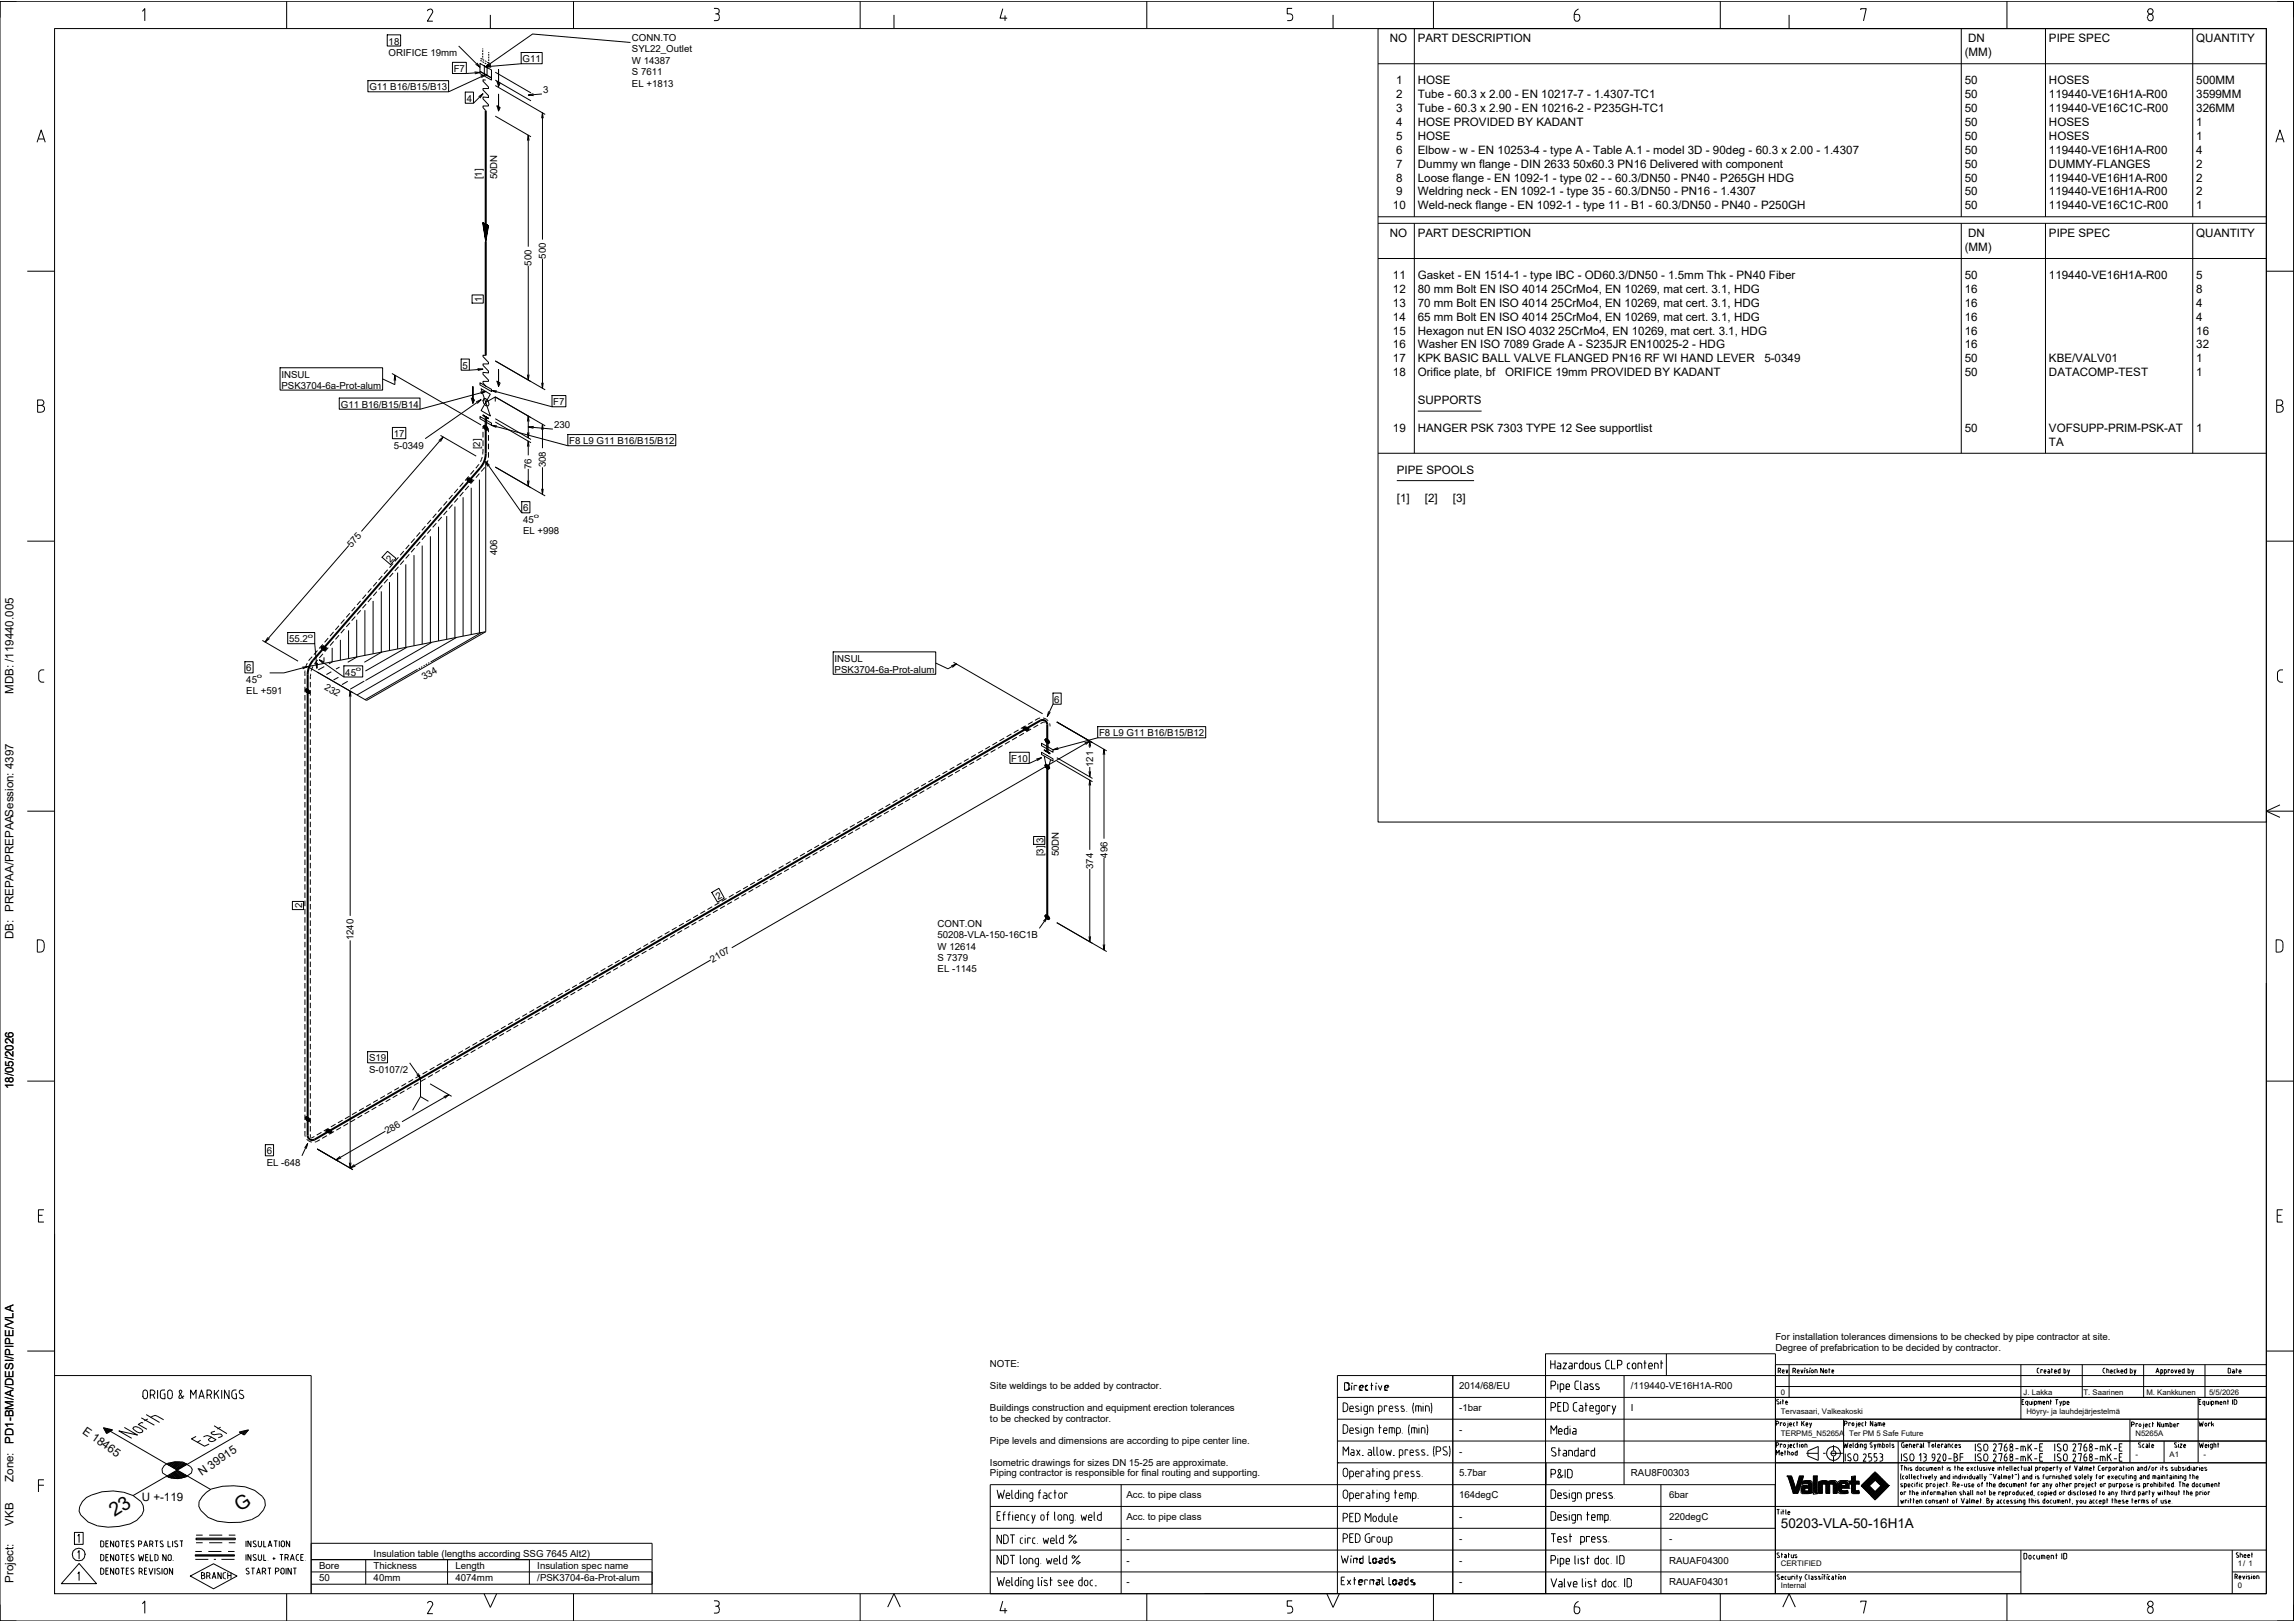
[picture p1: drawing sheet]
<svg xmlns="http://www.w3.org/2000/svg" width="841mm" height="594mm" viewBox="0 0 841 594" stroke-linecap="round" stroke-linejoin="round" font-family="sans-serif">
<defs><g id="words">
<g font-size="7.1">
<text x="42" y="556" transform="rotate(-33 42 556)">23</text>
<text x="87.9" y="554" transform="rotate(-33 87.9 554)">G</text>
</g>
<text font-size="5" x="652.6" y="560">50203-VLA-50-16H1A</text>
<g font-size="4.3">
<text x="5" y="254.2" transform="rotate(-90 5 254.2)">MDB: /119440.005</text>
<text x="5" y="344.2" transform="rotate(-90 5 344.2)">DB: PREPAA/PREPAASession: 4397</text>
<text x="5" y="399.1" transform="rotate(-90 5 399.1)">18/05/2026</text>
<text x="5" y="529" transform="rotate(-90 5 529)">PD1-BM/A/DESI/PIPE/VLA</text>
<text x="5" y="543" transform="rotate(-90 5 543)">Zone:</text>
<text x="5" y="559" transform="rotate(-90 5 559)">VKB</text>
<text x="5" y="580" transform="rotate(-90 5 580)">Project:</text>
</g>
<g font-size="4.2">
<text x="509.3" y="15.5">NO</text>
<text x="519.6" y="15.5">PART DESCRIPTION</text>
<text x="721.2" y="15.5">DN</text>
<text x="750.8" y="15.5">PIPE SPEC</text>
<text x="804.8" y="15.5">QUANTITY</text>
<text x="720" y="20.5">(MM)</text>
<text x="511.6" y="30.8">1</text>
<text x="511.6" y="35.9">2</text>
<text x="519.6" y="30.8">HOSE</text>
<text x="519.6" y="35.9">Tube - 60.3 x 2.00 - EN 10217-7 - 1.4307-TC1</text>
<text x="720" y="30.8">50</text>
<text x="720" y="35.9">50</text>
<text x="750.8" y="30.8">HOSES</text>
<text x="750.8" y="35.9">119440-VE16H1A-R00</text>
<text x="804.8" y="30.8">500MM</text>
<text x="804.8" y="35.9">3599MM</text>
<text x="511.6" y="41">3</text>
<text x="519.6" y="41">Tube - 60.3 x 2.90 - EN 10216-2 - P235GH-TC1</text>
<text x="720" y="41">50</text>
<text x="750.8" y="41">119440-VE16C1C-R00</text>
<text x="804.8" y="41">326MM</text>
<text x="511.6" y="46.1">4</text>
<text x="519.6" y="46.1">HOSE PROVIDED BY KADANT</text>
<text x="720" y="46.1">50</text>
<text x="750.8" y="46.1">HOSES</text>
<text x="804.8" y="46.1">1</text>
<text x="511.6" y="51.2">5</text>
<text x="519.6" y="51.2">HOSE</text>
<text x="720" y="51.2">50</text>
<text x="750.8" y="51.2">HOSES</text>
<text x="804.8" y="51.2">1</text>
<text x="511.6" y="56.3">6</text>
<text x="519.6" y="56.3">Elbow - w - EN 10253-4 - type A - Table A.1 - model 3D - 90deg - 60.3 x 2.00 - 1.4307</text>
<text x="720" y="56.3">50</text>
<text x="750.8" y="56.3">119440-VE16H1A-R00</text>
<text x="804.8" y="56.3">4</text>
<text x="511.6" y="61.4">7</text>
<text x="519.6" y="61.4">Dummy wn flange - DIN 2633</text>
<text x="576.5" y="61.4">50x60.3 PN16 Delivered with component</text>
<text x="720" y="61.4">50</text>
<text x="750.8" y="61.4">DUMMY-FLANGES</text>
<text x="804.8" y="61.4">2</text>
<text x="511.6" y="66.5">8</text>
<text x="511.6" y="71.6">9</text>
<text x="519.6" y="66.5">Loose flange - EN 1092-1 - type 02 - - 60.3/DN50 - PN40 - P265GH HDG</text>
<text x="519.6" y="71.6">Weldring neck - EN 1092-1 - type 35 - 60.3/DN50 - PN16 - 1.4307</text>
<text x="720" y="66.5">50</text>
<text x="720" y="71.6">50</text>
<text x="750.8" y="66.5">119440-VE16H1A-R00</text>
<text x="750.8" y="71.6">119440-VE16H1A-R00</text>
<text x="804.8" y="66.5">2</text>
<text x="804.8" y="71.6">2</text>
<text x="510.4" y="76.7">10</text>
<text x="519.6" y="76.7">Weld-neck flange - EN 1092-1 - type 11 - B1 - 60.3/DN50 - PN40 - P250GH</text>
<text x="720" y="76.7">50</text>
<text x="750.8" y="76.7">119440-VE16C1C-R00</text>
<text x="804.8" y="76.7">1</text>
<text x="509.3" y="86.9">NO</text>
<text x="519.6" y="86.9">PART DESCRIPTION</text>
<text x="721.2" y="86.9">DN</text>
<text x="750.8" y="86.9">PIPE SPEC</text>
<text x="804.8" y="86.9">QUANTITY</text>
<text x="720" y="91.9">(MM)</text>
<text x="510.4" y="102.2">11</text>
<text x="510.4" y="107.3">12</text>
<text x="519.6" y="102.2">Gasket - EN 1514-1 - type IBC - OD60.3/DN50 - 1.5mm Thk - PN40 Fiber</text>
<text x="519.6" y="107.3">80 mm Bolt EN ISO 4014</text>
<text x="568.4" y="107.3">25CrMo4, EN 10269, mat cert. 3.1, HDG</text>
<text x="720" y="102.2">50</text>
<text x="720" y="107.3">16</text>
<text x="750.8" y="102.2">119440-VE16H1A-R00</text>
<text x="804.8" y="102.2">5</text>
<text x="804.8" y="107.3">8</text>
<text x="510.4" y="112.4">13</text>
<text x="519.6" y="112.4">70 mm Bolt EN ISO 4014</text>
<text x="568.4" y="112.4">25CrMo4, EN 10269, mat cert. 3.1, HDG</text>
<text x="720" y="112.4">16</text>
<text x="804.8" y="112.4">4</text>
<text x="510.4" y="117.5">14</text>
<text x="519.6" y="117.5">65 mm Bolt EN ISO 4014</text>
<text x="568.4" y="117.5">25CrMo4, EN 10269, mat cert. 3.1, HDG</text>
<text x="720" y="117.5">16</text>
<text x="804.8" y="117.5">4</text>
<text x="510.4" y="122.6">15</text>
<text x="519.6" y="122.6">Hexagon nut EN ISO 4032</text>
<text x="571" y="122.6">25CrMo4, EN 10269, mat cert. 3.1, HDG</text>
<text x="720" y="122.6">16</text>
<text x="804.8" y="122.6">16</text>
<text x="510.4" y="127.7">16</text>
<text x="519.6" y="127.7">Washer EN ISO 7089 Grade A - S235JR EN10025-2 - HDG</text>
<text x="720" y="127.7">16</text>
<text x="804.8" y="127.7">32</text>
<text x="510.4" y="132.8">17</text>
<text x="510.4" y="137.9">18</text>
<text x="519.6" y="132.8">KPK BASIC BALL VALVE FLANGED PN16 RF WI HAND LEVER</text>
<text x="519.6" y="137.9">Orifice plate, bf</text>
<text x="551.5" y="137.9">ORIFICE 19mm PROVIDED BY KADANT</text>
<text x="646.6" y="132.8">5-0349</text>
<text x="720" y="132.8">50</text>
<text x="720" y="137.9">50</text>
<text x="750.8" y="132.8">KBE/VALV01</text>
<text x="750.8" y="137.9">DATACOMP-TEST</text>
<text x="804.8" y="132.8">1</text>
<text x="804.8" y="137.9">1</text>
<text x="519.6" y="148.1">SUPPORTS</text>
<text x="510.4" y="158.3">19</text>
<text x="519.6" y="158.3">HANGER PSK 7303 TYPE 12 See supportlist</text>
<text x="720" y="158.3">50</text>
<text x="750.8" y="158.3">VOFSUPP-PRIM-PSK-AT</text>
<text x="804.8" y="158.3">1</text>
<text x="750.8" y="163.3">TA</text>
<text x="511.9" y="173.6">PIPE SPOOLS</text>
<text x="511.9" y="183.8">[1]</text>
<text x="522.1" y="183.8">[2]</text>
<text x="532.4" y="183.8">[3]</text>
<text x="30" y="525" transform="rotate(35 30 525)">E 18465</text>
<text x="74" y="541" transform="rotate(-35 74 541)">N 39915</text>
<text x="52" y="550">U +-119</text>
</g>
<g font-size="3.5">
<text x="142.4" y="16.3">18</text>
<text x="231.6" y="15">CONN.TO</text>
<text x="142.4" y="20.5">ORIFICE 19mm</text>
<text x="191.5" y="22.8">G11</text>
<text x="231.6" y="19.2">SYL22_Outlet</text>
<text x="231.6" y="23.4">W 14387</text>
<text x="166.3" y="26.4">F7</text>
<text x="231.6" y="27.5">S 7611</text>
<text x="135.4" y="33.1">G11 B16/B15/B13</text>
<text x="199.1" y="33.9">3</text>
<text x="231.6" y="31.7">EL +1813</text>
<text x="171" y="37.3">4</text>
<text x="176.6" y="65.7" transform="rotate(-90 176.6 65.7)">[1]</text>
<text x="182.2" y="65.7" transform="rotate(-90 182.2 65.7)">50DN</text>
<text x="200" y="94.7" transform="rotate(-90 200 94.7)">500</text>
<text x="194.8" y="97.3" transform="rotate(-90 194.8 97.3)">500</text>
<text x="176.6" y="110.5" transform="rotate(-90 176.6 110.5)">1</text>
<text x="169.5" y="135.1">5</text>
<text x="103.1" y="138.3">INSUL</text>
<text x="103.1" y="142.5">PSK3704-6a-Prot-alum</text>
<text x="124.9" y="149.4">G11 B16/B15/B14</text>
<text x="202.8" y="148.5">F7</text>
<text x="144.3" y="160.2">17</text>
<text x="203.1" y="156.7">230</text>
<text x="144.3" y="164.4">5-0349</text>
<text x="176" y="164.6" transform="rotate(-90 176 164.6)">[2]</text>
<text x="208.6" y="162.8">F8 L9 G11 B16/B15/B12</text>
<text x="194.8" y="171.8" transform="rotate(-90 194.8 171.8)">76</text>
<text x="200" y="171.2" transform="rotate(-90 200 171.2)">308</text>
<text x="191.7" y="187.4">6</text>
<text x="191.7" y="191.6">45</text>
<text x="191.7" y="195.7">EL +998</text>
<text x="128.8" y="200.7" transform="rotate(-49 128.8 200.7)">575</text>
<text x="182.2" y="203.5" transform="rotate(-90 182.2 203.5)">406</text>
<text x="143.1" y="206.2" transform="rotate(-49 143.1 206.2)">2</text>
<text x="106" y="235.4">55.2</text>
<text x="305.8" y="242.5">INSUL</text>
<text x="90.3" y="246.1">6</text>
<text x="90.3" y="250.2">45</text>
<text x="126.5" y="247.5">45</text>
<text x="155.4" y="249.3" transform="rotate(-30 155.4 249.3)">334</text>
<text x="305.8" y="246.6">PSK3704-6a-Prot-alum</text>
<text x="90.3" y="254.4">EL +591</text>
<text x="118.6" y="252.5" transform="rotate(30 118.6 252.5)">232</text>
<text x="386.4" y="257.5">6</text>
<text x="402.8" y="269.8">F8 L9 G11 B16/B15/B12</text>
<text x="370.6" y="279.2">F10</text>
<text x="400.6" y="281" transform="rotate(-90 400.6 281)">121</text>
<text x="382.4" y="308.9" transform="rotate(-90 382.4 308.9)">3</text>
<text x="382.4" y="313.8" transform="rotate(-90 382.4 313.8)">[3]</text>
<text x="388" y="313.8" transform="rotate(-90 388 313.8)">50DN</text>
<text x="405.8" y="314.3" transform="rotate(-90 405.8 314.3)">496</text>
<text x="400.6" y="318.4" transform="rotate(-90 400.6 318.4)">374</text>
<text x="263.1" y="329.9" transform="rotate(-30 263.1 329.9)">2</text>
<text x="110.7" y="332.8" transform="rotate(-90 110.7 332.8)">2</text>
<text x="343.6" y="339.7">CONT.ON</text>
<text x="129.6" y="344.6" transform="rotate(-90 129.6 344.6)">1240</text>
<text x="343.6" y="343.9">50208-VLA-150-16C1B</text>
<text x="343.6" y="348">W 12614</text>
<text x="261" y="352.8" transform="rotate(-30 261 352.8)">2107</text>
<text x="343.6" y="352.2">S 7379</text>
<text x="343.6" y="356.3">EL -1145</text>
<text x="135.3" y="389">S19</text>
<text x="135.3" y="393.1">S-0107/2</text>
<text x="141.9" y="415.6" transform="rotate(-30 141.9 415.6)">286</text>
<text x="97.8" y="423">6</text>
<text x="97.8" y="427.2">EL -648</text>
<text x="650.6" y="491.1">For installation tolerances dimensions to be checked by pipe contractor at site.</text>
<text x="650.6" y="495.1">Degree of prefabrication to be decided by contractor.</text>
<text x="362.8" y="501">NOTE:</text>
<text x="362.8" y="509">Site weldings to be added by contractor.</text>
<text x="534.7" y="509">2014/68/EU</text>
<text x="597.6" y="509">/119440-VE16H1A-R00</text>
<text x="362.8" y="517">Buildings construction and equipment erection tolerances</text>
<text x="362.8" y="521">to be checked by contractor.</text>
<text x="534.7" y="517">-1bar</text>
<text x="597.6" y="517">I</text>
<text x="534.7" y="525">-</text>
<text x="362.8" y="529">Pipe levels and dimensions are according to pipe center line.</text>
<text x="534.7" y="533">-</text>
<text x="362.8" y="537">Isometric drawings for sizes DN 15-25 are approximate.</text>
<text x="362.8" y="541">Piping contractor is responsible for final routing and supporting.</text>
<text x="534.7" y="541">5.7bar</text>
<text x="597.6" y="541">RAU8F00303</text>
<text x="412.7" y="549">Acc. to pipe class</text>
<text x="534.7" y="549">164degC</text>
<text x="611.6" y="549">6bar</text>
<text x="412.7" y="557">Acc. to pipe class</text>
<text x="534.7" y="557">-</text>
<text x="611.6" y="557">220degC</text>
<text x="412.7" y="565">-</text>
<text x="534.7" y="565">-</text>
<text x="611.6" y="565">-</text>
<text x="116.9" y="575">Bore</text>
<text x="136.9" y="570.5">Insulation table (lengths according SSG 7645 Alt2)</text>
<text x="136.9" y="575">Thickness</text>
<text x="166.9" y="575">Length</text>
<text x="196.9" y="575">Insulation spec name</text>
<text x="412.7" y="573">-</text>
<text x="534.7" y="573">-</text>
<text x="611.6" y="573">RAUAF04300</text>
<text x="116.9" y="579.5">50</text>
<text x="136.9" y="579.5">40mm</text>
<text x="166.9" y="579.5">4074mm</text>
<text x="196.9" y="579.5">/PSK3704-6a-Prot-alum</text>
<text x="412.7" y="581">-</text>
<text x="534.7" y="581">-</text>
<text x="611.6" y="581">RAUAF04301</text>
</g>
<g font-size="2.8">
<text x="652.6" y="511">0</text>
<text x="741.6" y="511">J. Lakka</text>
<text x="763.5" y="511">T. Saarinen</text>
<text x="786.5" y="511">M. Kankkunen</text>
<text x="809.5" y="511">5/5/2026</text>
<text x="652.6" y="518">Tervasaari, Valkeakoski</text>
<text x="742.6" y="518">Höyry- ja lauhdejärjestelmä</text>
<text x="652.6" y="526">TERPM5_N5265A</text>
<text x="677.6" y="526">Ter PM 5 Safe Future</text>
<text x="782.5" y="526">N5265A</text>
<text x="782.5" y="534">-</text>
<text x="795" y="534">A1</text>
<text x="807.5" y="534">-</text>
<text x="652.6" y="574">CERTIFIED</text>
<text x="820" y="574">1/ 1</text>
<text x="652.6" y="582">Internal</text>
<text x="820" y="582">0</text>
</g>
<g font-size="2.3">
<text x="195.6" y="189.9">o</text>
<text x="112.8" y="233.7">o</text>
<text x="130.4" y="245.9">o</text>
<text x="94.2" y="248.5">o</text>
</g>
</g></defs>
<g fill="none" stroke="#000" stroke-width=".37">
<path d="M0 .5h840.5v593.5h-840.5zM6 .5h-6v6M20 10.5h810.5v573.5h-810.5zM52.2 4.2l.9-1v4.5M105 .5v10M141.9 12.8h4.9v4.1h-4.9zM157.6 3.4l-.8 .3-.2 .4M157.6 3.3a.96 .96 0 0 1 .8 1.5l-1.8 3h2M168.1 16.9l7.8 7.7M176.9 17.8v.3M176.9 18.4v.7M176.9 19.4v.7"/>
<path d="M179.1 19.1v.3M179.1 19.7v.7M179.7 5.5v5M191 19.2h7.7v4.2h-7.7zM210.2 .5v10M231.1 15.6l-35.9-3.1-17.2 12M261.6 3.1h1a1.03 1.03 0 0 1 .9 1.2 1.03 1.03 0 0 1-1.4 .8M262.6 5.1a.82 .82 0 0 1 .9 1M263.5 6.6a.82 .82 0 0 1-.9 1h-1M263.6 6.1v.5M315.2 .5v10M327.6 5.5v5"/>
<path d="M367.5 3.2l-1 3.5h2.6M368.3 5.7v2M420.2 .5v10M473.5 3.1h-1.8v2h1a1.26 1.26 0 0 1 1 1.2 1.26 1.26 0 0 1-1 1.3h-1M488.5 5.5v5M505 10.5h325.5v290.7h-325.5zM505 10.5h325.5M518.3 10.5v68.9M525.3 .5v10M576.9 5.3v1.5a1.08 1.08 0 0 0 1.3 .9 1.08 1.08 0 0 0 .7-1.4 .84 .84 0 0 0-.9-1M576.9 5.3h1M578.4 3.3a2.45 2.45 0 0 0-1.5 2.1"/>
<path d="M630.4 .5v10M655.6 5.5v5M681.9 3.7v-.5h2l-1 4.5M718.7 10.5v68.9M735.4 .5v10M749.6 10.5v68.9M786.9 6.2v.5M787 6.2a1.1 1.1 0 0 1 1.6-.9 1.1 1.1 0 0 1 .3 1.8 .99 .99 0 0 1-1.1 .5 .99 .99 0 0 1-.8-.9M803.5 10.5v68.9M834.5 .5h6v6M134.8 29.6h29.6v4h-29.6zM165.8 22.9h5.1v4h-5.1z"/>
<path d="M170.5 33.7h3v4.1h-3zM173.9 26.4l2 .2-1.9 .4M174.8 23.1l1.1 1.5-1.6-1.1M175.4 35.4l1.6-1.1-1.1 1.6M175.9 23.3l2.6 1.4v3l-1-.7v-2.8l2.6 1.4v3l-4.2-2.4zM175.9 26.2l4.2 2.4v.7l-4.2-2.4zM175.9 26.6l-5 .3M176.1 27.8l1.9-.4-1.6 1.1M176.2 21.6v-.2l.4 .3M176.2 22l.3 .4M176.8 22.6l.6 .3M176.9 21.8l.5 .3"/>
<path d="M176.9 20.4v.7M176.9 21.4v.4M177 34.3l-3.5 3.5M177.6 23.1l.6 .3M177.7 22.3l.6 .3M178 29.3l-1-.1v.6l2 2.1v.5h-2v.6l2 2.1v.6l-2-.2v.7l2 2.2v.4h-2v.6l1 1.1M178 27.4l-13.6 6.2M178.5 23.5l.5 .4M179.1 22.7v.4l-.5-.3M179.1 20.7v.7M179.1 21.7v.7M179.3 24l.4 .3v-.2"/>
<path d="M179.4 23.1l-1.4 1.4 1.8-.9M179.4 23.3l.3 .4M179.9 24l-1.9 .5 2 .1M181.5 26.5l13.1 7.6M181.5 29.3l13.1 7.6M181.5 31.3l18.3 10.6M182.7 25.6v6l-.6-1.8 1.2 .6-.6 1.2zM182.7 34.5v6.1l-.6-1.9 1.2 .7-.6 1.2zM191 23.4l-13 1.1M195.5 34.3l-1.9 .5 2 .3M198.6 34.4l-5 .4M505 23.4h325.5"/>
<path d="M13.6 52.1l1.5-4.5 1.5 4.5M14.1 50.9h2.1M181.5 42.5l13.1 7.6M193.3 51.5l.3-2 .3 2M193.6 49.5v40.9M198.5 43.3l.3-2 .3 2M198.8 41.3v46.5M834 52.1l1.5-4.5 1.5 4.5M834.5 50.9h2.1M505 79.4h325.5M10 99.4h10M178 82.2l-1.1-.6 1.1 7 1-5.8-2-1.2 1 6.4 .9-5.3-1.7-1 .8 5.6 .8-4.7-1.5-.8 .7 4.9 .6-4.1-1.2-.7 .6 4.2 .5-3.6-.9-.5 .4 3.5 .3-3.1-.6-.4 .3 2.9 .2-2.6-.3-.2 .1 2.2 .1-2.1-.1 6.4"/>
<path d="M193.6 97.4v41.9M198.8 94.8v47.5M505 81.8h325.5M505 94.7h325.5M518.3 81.8v84.3M718.7 81.8v84.3M749.6 81.8v84.3M803.5 81.8v84.3M830.5 99.4h10M173 108.1h4.1v3h-4.1zM102.6 134.8h37.6v8.1h-37.6zM143.6 136.9l32.7 18.8"/>
<path d="M144.4 139.5l.3-2 .3 2M144.7 137.5v3.5l-4.5-2.1M169 131.6h3v4.1h-3zM175 135.1l2 .2-1.9 .5M177 135.3l-5 .4M178 130.3l-1-.1v.5l2 2.1v.6h-2v.5l2 2.1v.7l-2-.2v.7l2 2.1v.5h-2v.6l1 1.1M181.5 132.3l18.3 10.5M182.7 135.5v6.1l-.6-2 1.2 .8-.6 1.2zM193.3 137.3l.3 2 .3-2M13.8 146.6h1.3a1 1 0 0 1 1 1 1 1 0 0 1-1 .9 1.25 1.25 0 0 1 1.2 1.3 1.25 1.25 0 0 1-1.2 1.3h-1.3zM13.8 148.5h1.3M124.3 145.9h29.6v4.1h-29.6z"/>
<path d="M143.8 156.6h4.9v4.2h-4.9zM161.4 159.5l13.1 7.6M173.3 141.7v6.1l-.6-1.9 1.2 .7-.6 1.2zM174.5 147.2l1.8-.7-1.4 1.4M175.9 140.3l4.2 2.4v.8l-4.2-2.4zM175.9 152.6l4.2 2.4v.8l-4.2-2.4zM176 143.7l2-.2-1.8 .8M176.3 142.5l3.4 2-3.4 5.9 3.4 2zM176.3 146.5l-20.5 14.3M177 152.1l2 1.2M177 152.3l2 1.1M177 156.1v1.1"/>
<path d="M177 158.2v2.1M177.3 146h.7l.9 1 .3 1.1-.3 .7a1.8 1.8 0 0 1-1.6-2.8zM177.5 155.8l1 .7 .4 .7-.4 .5-1-.7-.4-.7zM177.8 152.5v4.1M178 143.5l-24.1 6.5M178 152.6v4.1M178.3 152.7v4.1M179 157.3v1.1M179 159.4v2.1M180.1 143.1l22.2 6M180.1 155.8l28 7.5M181.5 147.1v-1.6l-3.5 1.9"/>
<path d="M181.5 145.5l18.3 10.5M181.5 153.4l13.1 7.6M181.5 154.6l13.1 7.6M182.1 143.3l-2-.2 1.8 .8M182.1 156l-2-.2 1.8 .8M193.3 154.5l.3-2.1 .3 2.1M193.3 158.4l.3 2 .3-2M193.6 152.4v8M193.6 156.5l9 .7M195.6 156.3l-2 .2 1.9 .4M198.5 140.3l.3 2 .3-2M198.5 157.5l.3-2 .3 2"/>
<path d="M198.8 155.5v8.7M202.3 144.9h5.1v4.2h-5.1zM208.1 159.2h39.5v4.1h-39.5zM519.6 150.6h23.3M834.3 146.6h1.2a1 1 0 0 1 1 1 1 1 0 0 1-1 .9 1.25 1.25 0 0 1 1.2 1.3 1.25 1.25 0 0 1-1.2 1.3h-1.2zM834.3 148.5h1.2M160.8 161.4l1.6-1.3-1 1.8M162.4 160.1l-30 34.6M167.8 179.1l-1.3 1.6M169.8 176.8l-1.4 1.6M171.2 175.4l.8-.3 1 .6v.7l-.8 .3-1-.6zM171.8 174.6l-1.4 1.5"/>
<path d="M171.8 178l-1.4 1.6M172.7 178.7v53.8M173.7 172.3l-1.3 1.5M173.7 175.8l-1.3 1.5M175.5 170.1l-1.1 1.5M175.7 173.5l-1.3 1.5M175.7 175.7v56.3M176.7 167.5l-.7 1.7M176.9 165.5v1M177 161.4v2.1M177 164.5v1M177.6 171.3l-1.2 1.5"/>
<path d="M178.8 168.7l-.7 1.7M179 162.6v2M179 165.7v2M179.4 170.5l-1.4-1.4 .8 1.8M181.5 171.1l18.3 10.6M193.3 163.6l.3-2 .3 2M193.3 176.1l.3 2 .3-2M193.6 161.6v5.2M193.6 171.8v6.3M198.5 179.1l.3 2 .3-2M198.8 171.2v9.9M505 166.1h325.5"/>
<path d="M511.9 176.1h28.3M10 198.3h10M127.8 199.9l-30.7 35.4M150 199.7l-1.3 1.5M152 197.4l-1.4 1.5M153.9 195.1l-1.3 1.5M154 198.6l-1.4 1.5M154.7 199.9v36.2M155.9 192.8l-1.3 1.5M155.9 196.3l-1.3 1.5M157.7 196.5v39M157.9 190.5l-1.3 1.5"/>
<path d="M157.9 194l-1.3 1.5M159.9 188.3l-1.3 1.5M159.9 191.7l-1.3 1.5M160.7 193v41.9M161.8 186l-1.3 1.5M161.9 189.5l-1.4 1.5M163.7 189.1v45.2M163.8 183.7l-1.3 1.5M163.9 187.2l-1.4 1.5M165.8 181.4l-1.3 1.5M165.8 184.9l-1.3 1.5M166.7 185.6v48.1"/>
<path d="M167.8 182.6l-1.3 1.5M169.7 182.2v50.9M169.8 180.3l-1.3 1.6M191.2 183.8h3v4.1h-3zM191.2 187.9l-13.2-18.8v62.4M830.5 198.3h10M134.1 217.9l-1.3 1.5M136.1 215.6l-1.3 1.5M136.1 219.1l-1.3 1.5M138.1 213.3l-1.3 1.6M138.1 216.8l-1.3 1.5M139.7 216.7v22.3"/>
<path d="M140.1 211l-1.4 1.6M140.1 214.5l-1.3 1.6M142 202l3.1 2.6-2 2.3-3.1-2.7zM142.1 208.8l-1.4 1.5M142.1 212.2l-1.4 1.6M142.7 213.3v25.1M144 206.5l-1.3 1.5M144.1 210l-1.4 1.5M145.7 209.8v28M146 204.2l-1.3 1.5M146 207.7l-1.3 1.5M148 201.9l-1.3 1.5"/>
<path d="M148 205.4l-1.3 1.5M148.7 206.8v30.4M150 203.1l-1.3 1.5M151.7 203.4v33.3M152 200.9l-1.3 1.5M96.1 234.7l13.1 7.6M98.1 233.6l-1 1.7 1.7-1.3M105.4 231.8h9.9v4.1h-9.9zM115.3 235.9l.8 9M116.3 238.4l-1.3 1.5M117.7 237l.8-.3 1 .6v.7l-.8 .3-1-.6zM118.3 236.1l-1.3 1.5"/>
<path d="M118.3 239.6l-1.3 1.5M120.3 233.8l-1.3 1.6M120.3 237.3l-1.3 1.5M121.7 237.4v5.1M122.2 231.6l-1.3 1.5M122.3 235l-1.3 1.6M124.2 229.3l-1.3 1.5M124.2 232.8l-1.3 1.5M124.7 234.5v7.4M126.2 227l-1.3 1.5M126.2 230.5l-1.3 1.5M127.7 231v10.4"/>
<path d="M128.2 224.7l-1.3 1.5M128.2 228.2l-1.3 1.5M130.2 222.5l-1.3 1.5M130.2 225.9l-1.3 1.5M130.7 227.1v13.7M132.1 220.2l-1.3 1.5M132.2 223.7l-1.4 1.5M133.7 223.6v16.6M134.2 221.4l-1.4 1.5M136.7 220.2v19.4M140 238.9l-6.5 3.8M149.1 237.2l-15.2 8.7"/>
<path d="M158.2 235.4l-24.3 14M167.3 233.6l-36.5 21.1M176.4 231.8l-18.6 10.8M178 231.5l-43.7 25.2-21.6-12.4M178 231.5l-65.3 12.8M305.3 238.9h37.6v8.2h-37.6zM16.2 245.5a1.56 1.56 0 0 0-1.9 .7v3.1a1.56 1.56 0 0 0 1.9 .7M89.7 242.5h3v4.1h-3zM110.7 244.5l2-.2-1.8 .8M111.7 246.7v1M111.7 248.7v2M111.7 251.7v2"/>
<path d="M111.7 254.7v2M111.7 257.7v2M111.8 245.7l-.1 1M111.8 252.8l.4-.4 1 .6 .4 .8-.4 .4-1-.6zM112.6 243l-.7 1.8M112.7 244.3l-8.7 2.3h-5.2M113.7 247.9v1M113.7 249.9v2M113.7 252.9v2M113.7 255.9v2M113.7 258.9v2M113.8 246.9v1"/>
<path d="M114.4 240.6l-1.3 1.5M114.7 244.2l-.7 1.8M115.8 242.6l-.6 .7M116.3 242.9l-.2 2-.5-1.9M116.4 241.8l-.7 .8M117 241.8l9 6.3M118.7 240.9v1.5M118.8 242.6l-1.8-.8 1.4 1.4M118.8 244.3l-2.2 1.2M121.4 246.2l-1.8 1M121.8 242.5l-1.3 .8M124 248.2l-1.8 1"/>
<path d="M124.4 244.5l-1.3 .7M126 244h6.9v4.1h-6.9zM127.4 249.7l-2.1 1.2M128 255.3l.3-2 .3 2M128.3 253.3v82.3M130.9 240.7l-3.5 2M133.5 249.6l-5.2 3M153 245.3l-19.2 11.1M153.9 244.8l-.5 .3M154.7 244.3l-.4 .3M155.6 243.8l-.4 .3M156.5 243.3l-.5 .3"/>
<path d="M157.3 242.8l-.4 .3M342.9 243l4.5 2.1 3.1-1.8M348.6 244l1.9-.7-1.5 1.3M349.4 242.7l32.7 18.9M385.9 254h3v4.1h-3zM385.9 258.1l-2.1 4.5M836.6 245.5a1.5 1.5 0 0 0-2 1.1l.1 2.7a1.6 1.6 0 0 0 1.9 .7M111.7 260.7v2M111.7 263.7v2M111.7 266.7v2.1M111.7 269.7v2.1M111.7 272.8v2"/>
<path d="M111.7 275.8v2M111.7 278.8v2M113.7 261.9v2M113.7 264.9v2M113.7 267.9v2.1M113.7 271v2M113.7 274v2M113.7 277v2M352.3 279.5l-1.7 1M355 278l-1.8 1M357 279.2l-1.8 1M357.6 276.5l-1.8 1"/>
<path d="M359.6 277.7l-1.8 1M360.2 275l-1.8 1M362.2 276.2l-1.8 1M362.8 273.5l-1.8 1M364.8 274.7l-1.8 1M365.4 272l-1.7 1M367.4 273.2l-1.7 1M368 270.5l-1.7 1M370 271.7l-1.7 1M370.1 275.7h7.1v4h-7.1zM370.6 269l-1.7 1M372.6 270.2l-1.7 1"/>
<path d="M373.2 267.5l-1.7 1M375.1 266.6l.9-.2 1.1 .7-.2 .4-.9 .2-1.1-.6zM375.2 268.7l-1.7 1M375.8 266l-1.7 1M377.8 267.2l-1.7 1M378.4 264.5l-1.7 1M379.8 278.1l1.9-.4-1.6 1.1M380.2 263.5l-.9 .5M380.4 265.7l-1.7 1M381.1 263.1l-1 .4M381.1 263.1h.1M381.7 272.4l4.2 2.4v.9l-4.2-2.4z"/>
<path d="M381.7 275.7l4.2 2.4v.8l-4.2-2.4zM381.7 277.7l-4.5 2M382.2 264.7l-.9 .5M382.2 263.1l1.1 .4 .8 .7M382.3 264.6l-.1 .1M382.3 264.6l.2 .1M382.5 264.7h.1M382.6 264.7h.1M382.6 264.7l.1 .1M382.7 274.9l2.1 1.3v-.2l-2.1-1.1 2.1 1.3M382.7 277.1l.7 3.5 .9 .6 .7-2.8M382.7 274.8l2.1 1.2"/>
<path d="M382.7 264.8v.2M382.9 271.1l.4-.4 1 .6 .4 .8-.4 .4-1-.7zM383.6 271.5v4.1M383.8 271.6v4.1M384.1 271.7v4.1M384.3 260.7l-.5 1.9 1.1-1.6M384.6 265.1l.2 1.1M387.3 277.7l13 7.5M387.3 264.6l18.3 10.5M387.3 278.9l13 7.6M387.7 273.9l-1.8 .9 2-.2M397.4 272.3l1.9-.7-1.4 1.2"/>
<path d="M399.1 273.6l.2-2 .4 2M399.3 274v-2.4l-131.2 75.7M402.2 266.3h39.6v4.1h-39.6zM402.2 270.4l-16.3 4.4M404.3 276.6l.3-2 .2 2M404.6 274.6v32.7M10 297.2h10M111.7 281.8v2M111.7 284.8v2M111.7 287.8v2.1M111.7 290.9v2M111.7 293.9v2"/>
<path d="M111.7 296.9v2M111.7 299.9v2M113.7 280v2M113.7 283v2M113.7 286v2M113.7 289v2.1M113.7 292.1v2M113.7 295.1v2M113.7 298.1v2M318.4 299.1l-1.7 1M321 297.6l-1.7 1M323 298.8l-1.7 1"/>
<path d="M323.6 296.1l-1.7 1M325.6 297.3l-1.7 1M326.2 294.6l-1.7 1M328.2 295.8l-1.7 1M328.9 293.1l-1.8 1M330.9 294.3l-1.8 1M331.5 291.6l-1.8 1M333.5 292.8l-1.8 1M334.1 290.1l-1.8 1M336.1 291.3l-1.8 1M336.7 288.6l-1.8 1M338.7 289.8l-1.8 1"/>
<path d="M339.3 287.1l-1.7 1M341.3 288.2l-1.7 1.1M341.9 285.6l-1.7 1M343.9 286.7l-1.7 1.1M344.5 284l-1.7 1M346.5 285.2l-1.7 1M347.1 282.5l-1.7 1M349.1 283.7l-1.7 1M349.7 281l-1.7 1M351.7 282.2l-1.7 1M354.3 280.7l-1.7 1M382.9 280.4l.4-.3 1 .5 .4 .8-.4 .4-1-.5z"/>
<path d="M399.1 282.6l.2 2 .4-2M399.1 287.8l.2-2 .4 2M399.3 281.1v3.5M399.3 285.8v25.6M830.5 297.2h10M830.5 297.2l5 2.3M835.5 294.9l-5 2.3M111.7 302.9v2M111.7 305.9v2M111.7 308.9v2.1M111.7 312v2M111.7 315v2"/>
<path d="M111.7 318v2M113.7 301.1v2M113.7 304.1v2M113.7 307.1v2M113.7 310.1v2.1M113.7 313.2v2M113.7 316.2v2M113.7 319.2v2M284.5 318.7l-1.7 1M286.5 319.9l-1.7 1M287.1 317.2l-1.8 1M289.1 318.4l-1.8 1"/>
<path d="M289.7 315.7l-1.7 1M291.7 316.9l-1.7 1M292.3 314.2l-1.7 1M294.3 315.4l-1.7 1M294.9 312.7l-1.7 1M296.9 313.9l-1.7 1M297.5 311.2l-1.7 1M299.5 312.4l-1.7 1M300.2 309.7l-1.8 1M302.1 310.9l-1.7 1M302.8 308.2l-1.8 1M304.8 309.3l-1.8 1"/>
<path d="M305.4 306.7l-1.8 1M307.4 307.8l-1.8 1.1M308 305.2l-1.8 .9M310 306.3l-1.8 1.1M310.6 303.6l-1.7 1M312.6 304.8l-1.8 1M313.2 302.1l-1.7 1M315.2 303.3l-1.7 1M315.8 300.6l-1.7 1M317.8 301.8l-1.7 1M320.4 300.3l-1.7 1M378.8 306.5h4.1v2.9h-4.1z"/>
<path d="M399.3 318.4v26.7M404.6 314.3v33.8M107.1 330.3h4.1v3h-4.1zM111.7 321v2M111.7 324v2M111.7 327v2M111.7 330v2.1M111.7 333.1v2M111.7 336.1v2M111.7 339.1v2M113.7 322.2v2M113.7 325.2v2"/>
<path d="M113.7 328.2v2M113.7 331.2v2.1M113.7 334.3v2M113.7 337.3v2M247.9 339.8l-1.7 1M250.6 338.3l-1.8 1M252.6 339.5l-1.8 1M253.2 336.8l-1.8 1M255.2 338l-1.8 1M255.8 335.3l-1.8 1M257.8 336.5l-1.8 1M258.4 333.8l-1.8 1"/>
<path d="M260.4 335l-1.7 1M260.8 327l2.7-1.5 1.9 3.6-2.5 1.5zM261 332.3l-1.8 1M263 333.5l-1.8 1M263.6 330.8l-1.7 1M265.6 332l-1.7 1M266.2 329.2l-1.7 1.1M268.2 330.4l-1.7 1M268.8 327.7l-1.7 1.1M270.8 328.9l-1.7 1M271.4 326.3l-1.7 1M273.4 327.4l-1.7 1"/>
<path d="M274.1 324.7l-1.8 1M276 325.9l-1.7 1M276.6 323.2l-1.7 1M278.6 324.4l-1.7 1M279.3 321.7l-1.8 1M281.3 322.9l-1.8 1M281.9 320.2l-1.8 1M283.9 321.4l-1.8 1M382.4 337.5l1.4-1.4-.9 1.8M382.9 335.6l.4-.4 1 .6 .4 .8-.4 .4-1-.6zM383.8 336.1l-2.9 4.1M387.3 338.1l18.3 10.6"/>
<path d="M13.7 344.4h1.1a1.4 1.4 0 0 1 1.4 1.3v1.8a1.4 1.4 0 0 1-1.4 1.4h-1.1zM111.7 342.1v2M111.7 345.1v2M111.7 348.2v1.9M111.7 351.2v2M111.7 354.2v2M111.7 357.2v2M113.7 340.3v2M113.7 343.3v2M113.7 346.3v2M113.7 349.4v1.9M113.7 352.4v2"/>
<path d="M113.7 355.4v2M113.7 358.4v2M128.3 344.6v83.4l132.1-76.2M214 359.4l-1.7 1M216.6 357.9l-1.7 1M218.6 359.1l-1.7 1M219.2 356.4l-1.7 1M221.2 357.6l-1.7 1M221.8 354.9l-1.7 1M223.8 356.1l-1.7 1M224.5 353.4l-1.8 1M226.5 354.6l-1.8 1"/>
<path d="M227.1 351.9l-1.8 1M229.1 353.1l-1.8 1M229.7 350.4l-1.8 .9M231.7 351.6l-1.8 1M232.3 348.8l-1.8 1.1M234.3 350l-1.8 1M234.9 347.3l-1.8 1.1M236.9 348.5l-1.8 1M237.5 345.8l-1.7 1M239.5 347l-1.7 1M240.1 344.3l-1.7 1M242.1 345.5l-1.7 1"/>
<path d="M242.7 342.8l-1.7 1M244.7 344l-1.7 1M245.3 341.3l-1.7 1M247.3 342.5l-1.7 1M249.9 341l-1.7 1M399.1 343.1l.2 2 .4-2M404.3 346.1l.3 2 .2-2M834.1 344.4h1.1a1.36 1.36 0 0 1 1.4 1.3v1.8a1.36 1.36 0 0 1-1.4 1.4h-1.1zM111.7 360.2v2M111.7 363.2v2M111.7 366.2v2M111.7 369.3v2"/>
<path d="M111.7 372.3v2M111.7 375.3v2M111.7 378.3v2M113.7 361.4v2M113.7 364.4v2M113.7 367.4v2M113.7 370.5v2M113.7 373.5v2M113.7 376.5v2M113.7 379.5v2M180.1 379l-1.8 1M182.7 377.5l-1.8 1"/>
<path d="M184.7 378.7l-1.8 1M185.3 376l-1.7 1M187.3 377.2l-1.7 1M187.9 374.5l-1.7 1M189.9 375.7l-1.7 1M190.5 373l-1.7 1M192.5 374.2l-1.7 1M193.1 371.5l-1.7 1M195.1 372.7l-1.7 1M195.7 369.9l-1.7 1M197.7 371.1l-1.7 1M198.4 368.4l-1.8 1"/>
<path d="M200.4 369.6l-1.8 1M200.9 366.9l-1.7 1M202.9 368.1l-1.7 1M203.6 365.4l-1.8 1M205.6 366.6l-1.8 1M206.2 363.9l-1.8 1M208.2 365.1l-1.8 1M208.8 362.4l-1.7 1M210.8 363.6l-1.7 1M211.4 360.9l-1.7 1M213.4 362.1l-1.8 1M216 360.6l-1.7 1"/>
<path d="M830.5 360.2v139.9M10 396.2h10M111.7 381.3v2M111.7 384.3v2M111.7 387.3v2M111.7 390.4v2M111.7 393.4v2M111.7 396.4v2M111.7 399.4v2M113.7 382.5v2M113.7 385.5v2M113.7 388.5v2"/>
<path d="M113.7 391.6v2M113.7 394.6v2M113.7 397.6v2M134.7 385.4h7.3v4.1h-7.3zM146.2 398.5l-1.7 1M148.2 399.7l-1.7 1M148.8 397l-1.7 1M150.1 389.5l4 5.7v6.6l2.9 1.8M150.8 398.2l-1.7 1M151.4 395.6l-1.7 .9M153.3 393.4l.8 1.8-1.4-1.4M153.4 396.8l-1.7 1"/>
<path d="M154 394.1l-1.8 1M156 395.3l-1.7 1M156.6 392.6l-1.8 1M157.6 397.2l7.9 4.5M158.6 393.8l-1.8 1M159.2 391l-1.7 1M161.2 392.3l-1.7 .9M161.8 389.5l-1.7 1M163.8 390.7l-1.7 1M164.4 388l-1.7 1M166.4 389.2l-1.7 1M167 386.5l-1.7 1"/>
<path d="M169 387.7l-1.7 1M169.6 385l-1.7 1M171.6 386.2l-1.7 1M172.2 383.5l-1.7 1M174.2 384.7l-1.7 1M174.9 382l-1.8 1M176.8 383.2l-1.7 1M177.5 380.5l-1.8 1M179.5 381.7l-1.8 1M182.1 380.2l-1.8 1M830.5 396.2h10M97.2 419.4h3v4.1h-3z"/>
<path d="M111.7 415.5l.2 .9M111.7 402.4v2M111.7 405.4v2M111.7 408.4v2M111.7 411.4v2.1M111.7 414.5v1M111.8 409.5l.4-.3 1 .5 .4 .8-.4 .4-1-.6zM111.9 416.4v.1M112.4 417.4l1.9 1.1M112.7 419l-2.1 4.5M113.7 400.6v2M113.7 403.6v2"/>
<path d="M113.7 406.6v2M113.7 409.6v2M113.7 412.6v2M113.7 415.6v1.1M113.8 416.7h.1M113.8 416.7v.1M113.8 416.8l.5 .2M113.9 416.9l.1 .1M114.3 416.9v.1M115.2 416.4l-.9 .5M117.2 417.7l-1.8 .8M117.8 414.9l-1.7 1"/>
<path d="M119.6 414l.9-.1 1.1 .6-.2 .5-.9 .1-1.1-.6zM119.8 416.1l-1.7 1M120.4 413.5l-1.8 1M122.4 414.6l-1.8 1M123 411.9l-1.8 1M125 413.1l-1.8 1M125.6 410.5l-1.8 1M127.6 411.7l-1.8 1M128.1 409l-1.7 1M130.1 410.2l-1.7 1M130.7 407.5l-1.7 1M132.7 408.7l-1.7 1"/>
<path d="M133.3 406l-1.7 1M135.3 407.2l-1.7 1M135.9 404.5l-1.7 1M137.9 405.7l-1.7 1M138.5 403l-1.8 1M140.5 404.2l-1.8 1M141.1 401.5l-1.8 1M141.2 414.5l-18.1 10.5M143.1 402.7l-1.8 1M143.6 400l-1.7 1M145.6 401.2l-1.7 1M154.1 401.8l-2.9 5.1"/>
<path d="M162.6 401.8l1.9-.6-1.5 1.3M164.5 401.2l-17.2 9.9M111.6 420.6l1.1-1.6-.5 1.9M124.1 425.6l-7.9-4.6 13.1 7.6M124.6 423.7l-1.5 1.3 1.9-.7M128 426l.3 2 .3-2M129.8 426.7l-1.5 1.3 1.9-.7M14.1 445.3h1.5M16.1 443.3h-2v4.5h2M20 452.1v50M834.5 445.3h1.5M836.5 443.3h-2v4.5h2"/>
<path d="M10 495.1h10M568.3 498.5v3.1M568.3 499.9h1.5M569.8 498.5v3.1M570.7 499.5l.9 .1 .4 .4v1.6h-.8a.5 .5 0 0 1-.6-.5 .5 .5 0 0 1 .6-.5h.8M572.7 499.5h1.4l-1.4 2.1h1.4M575.1 499.5l.9 .1 .1 .3v1.7h-.9a.51 .51 0 0 1-.3-.6 .51 .51 0 0 1 .4-.4h.8M578 499.9v-.4h-1v2.1M580.1 498.5v3.1h-1.1l-.2-.6 .1-1.3 1.2-.2M580.9 499.9l.1-.1a.71 .71 0 0 1 .8-.2 .71 .71 0 0 1 .4 .6v.9l-.4 .5a.63 .63 0 0 1-.6-.1 .63 .63 0 0 1-.3-.6zM583 499.5v1.7l.4 .4h1v-2.1M586.4 499.7a.67 .67 0 0 0-.8-.2 .67 .67 0 0 0-.5 .7l1.3 .7a.55 .55 0 0 1-.1 .7 .55 .55 0 0 1-.8 0l-.4-.1"/>
<path d="M589.8 498.5h-.8l-.6 .6 .1 2.1 .3 .4h1M590.5 498.5v3.1h1.4M597.3 499.5l-.7 .1-.3 .4v1.2l.3 .4h.7M598.3 499.8a.6 .6 0 0 1 .8-.3 .6 .6 0 0 1 .3 .7v.7a.66 .66 0 0 1-.6 .7 .66 .66 0 0 1-.7-.7zM602.3 499.5h1M602.7 498.5v3.1M608.4 499.5h1M608.7 498.5v3.1M610.6 496.1v8M830.5 495.1h10M20 504.1h94v79.9M51.8 519.6l4.8 2.6"/>
<path d="M52.7 509.6a.83 .83 0 0 1 .9-.2 .83 .83 0 0 1 .5 .9v1.4a.85 .85 0 0 1-.9 .9 .85 .85 0 0 1-.8-.9v-1.4zM53.6 518.4l4.9 2.9M54.2 520l-1.3 .7M55.1 511.2h.8a.91 .91 0 0 0 .9-.9 .91 .91 0 0 0-.9-.9h-.8v3.2M55.2 519.4l1.7-.7 3.1 1.6M56.1 511.2l.7 1.4M57.8 509.4v3.2M60.5 509.4l-1.3 .1a2.39 2.39 0 0 0 0 2.9l1.3 .2v-1.8h-.5M63.1 510.3a.82 .82 0 0 0-.8-1 .82 .82 0 0 0-.8 1v1.4a.82 .82 0 0 0 .8 .9 .82 .82 0 0 0 .8-.9M63.2 510.3v1.4M65.7 510.2l1.5 2.4M65.8 510.2l-.1-.3 .5-.5 .5 .5-1.1 1.9 .1 .6h.6l1.2-.9"/>
<path d="M69.8 512.6v-3.2l1 1.8 1-1.8v3.2M72.9 512.6l1-3.2 1 3.2M73.2 511.7h1.3M75.9 511.2l1.2-.1a.91 .91 0 0 0 .5-1 .91 .91 0 0 0-.8-.7h-.9v3.2M76.9 511.2l.6 1.4M78.6 509.4v3.2M79.2 510.6l1 2M80.2 509.4l-1.6 1.9M81.2 509.4v3.2M83.9 509.4v3.2l-1.7-3.2v3.2M86.6 509.4l-1.1 .1-.6 .8 .2 1.8 .7 .5h.8v-1.8h-.5M88.4 509.4a.75 .75 0 0 0-.7 .5 .75 .75 0 0 0 .3 .9l.9 .4 .5 .7-.1 .3a1.01 1.01 0 0 1-1.7 0"/>
<path d="M88.4 509.5l.8 .1M490.1 512.1h.1M490.1 512.1h340.4M492.2 517.3h.1M492.2 514.1l1.4 .3 .3 .7-.3 1.9-.6 .3h-.8zM493.4 509.5h.1M493.4 506.7h.1M493.4 506.7h-.7v2.8h.7M493.4 506.7l.3 .1M493.7 506.8h.1M493.7 506.8l.2 .1M493.8 509.4h.1"/>
<path d="M493.8 509.4l-.4 .1M493.9 506.9h.1M493.9 506.9l.3 .3M494.1 509.2h.1M494.1 509.2l-.3 .2M494.2 508.9h.1M494.2 507.2h.1M494.2 508.9l-.1 .3M494.2 507.2l.1 .4M494.3 508.7h.1M494.3 507.6h.1M494.3 508.7l-.1 .2"/>
<path d="M494.3 507.6v1.1M494.6 516.2h1.4l-.2-.8-.5-.2-.5 .2-.2 1.4 .1 .4 1.3 .1M495.3 506.9h.1M495.3 507.7v1.8M497.2 508v-.3h-1v1.8M497.9 515.4l-.7-.2-.5 .5 1.1 .7 .2 .7-.3 .2-1-.2M498.1 508.3h.1M498.1 508.3l.1 1M498.2 509.3h.1M498.2 508.1h.1M498.2 509.3l.2 .2M498.2 508.1l-.1 .2"/>
<path d="M498.4 509.5h.1M498.4 507.8h.1M498.4 509.5h1M498.4 507.8l-.2 .3M498.6 509.5h.1M498.6 507.7h.1M498.6 507.7h.4M498.6 507.7l-.2 .1M498.8 507.7h.1M498.8 514.1v.2M498.8 515.2v2.1M499 507.7h.1"/>
<path d="M499 507.7l.3 .2M499.3 507.9h.1M499.3 507.9l.1 .3M499.4 508.2h.1M499.4 508.2v.4h-1.3M500.3 508.2h.1M500.3 508.2l.1 .9M500.4 509.3h.1M500.4 509.1h.1M500.4 508h.1M500.4 509.3l.3 .2M500.4 509.1v.2"/>
<path d="M500.4 508l-.1 .2M500.6 507.7h.1M500.6 507.7h.7M500.6 507.7l-.2 .3M500.7 509.5h.1M500.7 509.5h.6M500.9 509.5h.1M501.1 517.3l-1.2-.2-.1-1.3 .5-.6h.8v2.5l-.2 .5-1 .1M501.9 517.3v-2.1l1.2 .2 .1 1.9M502.3 507.7h.9M502.6 506.7v2.8M504.2 506.9h.1"/>
<path d="M504.2 507.7v1.8M505.1 507.7l.7 1.8 .6-1.8M505.2 517.3h.7l.6-.6v-.9l-.6-.6h-.7v3.1M507.4 509.3h.1M507.4 508.3h.1M507.4 508.1h.1M507.4 509.3l.2 .2M507.4 508.1v1.2M507.6 509.5h.1M507.6 507.8h.1M507.6 509.5h1M507.6 507.8l-.2 .3"/>
<path d="M507.8 509.5h.1M507.8 507.7h.1M507.8 507.7h.5M507.8 507.7l-.2 .1M508.1 507.7h.1M508.3 507.7h.1M508.3 515.5v-.3h-1v2.1M508.3 507.7l.2 .2M508.5 507.9h.1M508.5 507.9l.1 .3M508.6 508.2h.1M508.6 508.2v.4h-1.2"/>
<path d="M509.1 516.2h1.3l-.1-.8-.5-.2-.5 .2-.2 1.4 .2 .4 1.1 .1M512.4 515.4l-.7-.2-.4 .1-.1 .4 1.1 .7 .2 .7-.3 .2-.9-.2M514.5 515.4l-.7-.2-.4 .5 1.1 .7 .1 .7-.3 .2-.9-.2M515.5 517.1v.2M518 514.1l-.3 1.5 .3 2.3M518.8 517.3v-2.1l1.9 .2 .1 1.9M519.8 515.2v2.1M521.5 514.1v.2M521.5 515.2v2.1M522.4 517.3v-2.1l1.2 .2 .2 1.9M524.4 514.1l.3 1.5-.3 2.3M532.4 504.1v79.9"/>
<path d="M566.4 504.1v79.9v-87.9h84.2v87.9h-287.7v-40h287.7M568.4 507.8h.9a.85 .85 0 0 0 .8-.9 .85 .85 0 0 0-.8-.8h-.9v3.1M568.4 515.8h.9a.9 .9 0 0 0 .8-.9 .9 .9 0 0 0-.8-.9h-.9v3.2M570.8 506.1v.1M570.8 507.1v2.1M570.8 515.4h1.1M571.7 509.2h.9l.5-.5v-1.1l-.5-.5h-.9v3.2M572.2 514h-1.4v3.2h1.4M573.6 517.1a.88 .88 0 0 0 1-.9l-.2-1.8-.5-.4h-.9v3.2h.6M573.9 508.2h1.2a.76 .76 0 0 0 0-.8 .76 .76 0 0 0-.8-.3l-.4 .6 .1 1.4 1.1 .1M577.3 517.2h.7M578 514h-.9l-.6 .6v1.9l.5 .6h.3"/>
<path d="M578.6 506.1h-1.1l-.4 .6 .1 2.1 .6 .4h.8M578.9 515.1h.9l.2 .6v1.5h-.9M579.2 506.1v2.9l.5 .2M580 516.1h-1a.51 .51 0 0 0-.3 .5 .51 .51 0 0 0 .4 .5M580.7 507.1h.6l.5 .5v1.6l-1-.1a.5 .5 0 0 1-.2-.5 .5 .5 0 0 1 .3-.4h.9M580.8 515.1h.9M581.1 514v3.2M582.6 515.8v.8M582.6 516.6l.2 .5h.3M582.6 515.8a.69 .69 0 0 1 .9-.7 .69 .69 0 0 1 .4 1h-1.3M583.1 517.2h.8M583.7 507.3a.68 .68 0 0 0-.7-.3 .68 .68 0 0 0-.4 .6l1.2 .8 .1 .4a.73 .73 0 0 1-.5 .5 .73 .73 0 0 1-.8-.3"/>
<path d="M585.8 507.3a.62 .62 0 0 0-.7-.2 .62 .62 0 0 0-.4 .6l1.2 .7a.68 .68 0 0 1-.3 .8 .68 .68 0 0 1-.9-.2M586 517.2l-1.2-.2v-1.8l1.2-.1v2.7l-.4 .4h-.8M586.9 515.3l.4-.2a.61 .61 0 0 1 .9 .7v.7a.66 .66 0 0 1-.7 .7 .66 .66 0 0 1-.7-.7zM589.9 515.4v-.3h-1v2.1M590.7 515.1l.7 2.1M592.1 515.1l-1 3.1h-.4M592.7 500.2h.8a.85 .85 0 0 0 .8-.9 .85 .85 0 0 0-.8-.8h-.8v3.1M595.1 504.1v39.9M600.2 501.6v-2.1l1.2 .2 .2 1.9M604.1 500.6h1.4a.74 .74 0 0 0-.4-1.1 .74 .74 0 0 0-1 .7l.1 1.2 1.3 .2M606.3 501.6v-2.1l1 .1 .3 .4v1.6M650.6 500.1h179.9v12"/>
<path d="M650.6 512.1v16M650.6 508.1h179.9M651.3 513.6l.5 .2M651.4 512.9l-.3 .2 .2 .4M651.4 512.8l.4 .1M651.6 502.4h.5l.4 .8M651.8 513.9v.6l-.7-.1M652.1 502.3l.3-.1v-.7l-.8-.1v1.8M652.5 512.8v.1M652.5 513.4v1.2M653.1 513.4h.6M653.2 502.8l.2 .3"/>
<path d="M653.3 512.8v1.8M653.4 503.2h.5M653.8 502.4l-.1-.3h-.5l-.1 .7M653.9 502.4l-.8 .1M654.4 514.3l.2 .3h.5M654.5 501.9l.3 1.3 .4-1.3M655 513.8l-.4-.4-.3 .9M655.1 513.8v.2h-.8M655.6 500.1v12M657 502.4h.5M657.5 502.3l.5-.6-1-.3v1.8M657.6 502.4l.4 .8"/>
<path d="M658.8 503.2h.6M659.3 502.4l-.3-.4a.71 .71 0 0 0-.3 1.1h.1M659.4 502.4l-.8 .1M659.9 501.9l.4 1.3 .4-1.3M661.2 501.4h.1M661.2 501.9v1.3M661.9 503l.5 .1M662.5 502.1l-.4-.2-.3 .3 .7 .4-.2 .5M663.2 501.4h.1M663.2 501.9v1.3M663.7 502.4v.4M663.8 502.4l.4-.4 .3 .4"/>
<path d="M663.8 502.8l.4 .3 .3-.3M664.6 502.4v.4M665.8 502.3l-.2-.4h-.5v1.3M665.9 502.3v.9M668.2 501.4v1.8l-1-1.8v1.8M668.9 502.1h.5l.1 .3-.3 .7-.4-.3zM670.1 501.9h.6M670.3 501.4v1.8M671.3 502.5l.7-.1-.6-.3-.1 .7 .3 .3M671.6 503.2h.4M740.6 500.1v19.9M740.9 513.7h.6"/>
<path d="M741.7 512.9h-.8v1.8h.8M742.2 513.8v.5M742.4 513.8l.6-.3v1.7M742.4 514.3l.3 .4h.3M743.6 513.5v.8M744.5 513.5v1.2h-.6l-.3-.4M744.9 512.9v.1M744.9 513.5v1.2M746.3 513.8l-.8-.3v1.7M746.3 514.3l-.4 .4h-.4M746.4 513.8v.5M746.9 503.2h.4"/>
<path d="M747.3 501.4l-.7 .1-.1 .3v.9l.4 .4M747.4 513.5v1.2M747.9 513.8l-.3-.3h-.8v1.2M748 513.8v.9M748.4 502.2v-.3h-.6v1.3M748.6 514.1h.7l-.1-.5h-.5l-.1 .8 .7 .3M749.1 502.6h.6l-.1-.5h-.4l-.1 .8 .6 .3M749.9 514.7v-1.2l.7 .1 .1 1.1M750.4 501.9l.7 .4M751.1 502.3v.9l-.7-.1v-.5h.7M751.2 513.5h.6M751.4 512.9v1.8"/>
<path d="M751.7 501.9h.5M751.8 501.4v1.8M753.2 512.9h1M753.5 502.4l-.1-.3h-.4l-.2 .8 .8 .3M753.6 502.4v.2h-.8M753.6 512.9v1.8M754.7 513.5l.4 1.2M754.9 501.4v1.8l-.7-.1v-1l.7-.2M755.5 513.5l-.8 1.7M756 514.7h.5l.3-.4-.3-.8h-.5v1.7M756.3 501.4v1.8h.4l.3-.9-.3-.4h-.4M757.6 501.9l.4 1.3"/>
<path d="M758.1 513.8l-.6-.2-.1 .8 .3 .3h.5M758.2 513.8v.3h-.8M758.4 501.9l-.8 1.9M763 500.1v12M770.6 501.8v.9M770.7 502.7l.4 .4M771.1 503.2h.3M771.4 501.4l-.6 .1-.1 .3M772 501.9h.4l.3 .4M772 501.4v1.8M772.8 502.3v.9M774 502.4l-.1-.3h-.4l-.1 1 .7 .1"/>
<path d="M774.1 502.4v.2h-.7M775.2 501.9l-.5 .2v1l.5 .1M775.8 501.4v1.8M776.2 502.4l.4 .8M776.6 502.2l-.8 .4M777.1 502.4v.5M777.2 502.9l.2 .3h.6M777.2 502.4l.3-.4 .4 .4M778 502.4v.2h-.9M779.3 501.4v1.8h-.5l-.3-.9 .3-.4h.5M780.6 501.4v1.8l.7-.1v-.3M780.6 501.9h.4l.3 .4"/>
<path d="M781.4 502.3v.5M782 501.9l.3 1.3M782.7 501.9l-.5 1.9h-.2M785.5 500.1v12M790 503.2l.6-1.8 .6 1.8M790.2 502.6h.8M791.8 503.2h.4l.3-.4-.3-.9h-.4v1.9M793.8 502.3l-.3-.4h-.4v1.9M793.8 502.8v.3l-.7 .1M793.9 502.3v.5M795 502.2v-.3h-.5v1.3M796.3 502.4l-.3-.4-.4 .4 .1 .6 .3 .1 .3-.3"/>
<path d="M796.4 502.4v.4M796.9 501.9l.4 1.3 .4-1.3M799 502.4l-.3-.4-.3 .1-.1 .8 .2 .3h.6M799.1 502.4v.2h-.8M799.6 502.3v.5M800.4 501.4v1.8h-.5l-.2-.4M800.4 501.9h-.5l-.2 .4M801.8 501.4v1.8h.4l.3-.9-.3-.4h-.4M803.1 501.9l.3 1.3M803.9 501.9l-.6 1.9h-.2M805.5 512.1v23.9M805.8 513.7h.6"/>
<path d="M806.6 512.9h-.8v1.8h.8M807.9 514.7h-.4l-.3-.4 .3-.8h.4v1.8M808 500.1v12M808.5 513.5v.8M809.3 513.5v1.2h-.4l-.3-.4M809.9 512.9v.1M809.9 513.5v1.2M811.1 513.8l-.2-.3h-.5v1.8M811.1 514.3l-.2 .4h-.5M811.2 513.8v.5M812.4 513.5v1.2M812.9 513.8l-.3-.3h-.8v1.2"/>
<path d="M813 513.8v.9M814.2 513.9l-.5-.2-.2 .7 .8 .3M814.3 513.9v.2h-.8M814.9 514.7v-1.2l.6 .1 .1 1.1M816.2 513.5h.5M816.4 512.9v1.8M816.5 501.4l.8 .2 .1 .3v1l-.5 .3h-.4zM818.1 502l.6 .1v.3M818.1 512.9v1.8M818.7 512.9l.8 .2a1.16 1.16 0 0 1-.1 1.5l-.7 .1zM818.8 502.4v.8l-.7-.1v-.5h.7M819.4 502h.6"/>
<path d="M819.5 501.4v1.8M821.2 502.4l-.1-.3h-.4l-.2 .8 .8 .3M821.3 502.4v.2h-.8M830.5 512.1v7.9h-179.9M830.5 512.1v71.9h-179.9v-48M830.5 504.1h-340.4v79.9M37.9 523.2l3.4 .8-2.2 1.3zM38.2 523.2l-.1 .1M38.4 523.3l-.3 .4M38.7 523.3l-.5 .5M38.9 523.3l-.5 .7M39.1 523.5l-.7 .7"/>
<path d="M39.4 523.5l-.9 .8M39.5 523.5l-.8 .9M39.8 523.7l-1.1 1M39.9 523.7l-1.1 1.2M40.2 523.7l-1.3 1.4M40.4 524.4l36.8 21.4M40.5 523.8l-1.6 1.4M40.6 523.8l-1.2 1.3M40.9 523.8l-.8 1M41.1 524l-.5 .3M45.6 523.1l4.8 2.8-6.8-1.6 4.7 2.8M49 523a3.1 3.1 0 0 1 3.4 1.3l-.3 .6a3.1 3.1 0 0 1-3.4-1.4z"/>
<path d="M52.5 521.5l-.6-.2-1.2 .7 3.2 1.8M60.2 537.1l1.2-.9 2.9-.5 2.7 .1 2.8 1.6 .7 1-.3 1.3a7.7 7.7 0 0 1-10.6 0l-.2-1.4zM61.3 536.3l-.2 .1M61.8 536.2l-.5 .5M62.1 536l-.7 .8M62.6 536l-.9 1M62.8 539.8l2.2 2M63 536l-1.2 1M63.1 539.8l2.1 2M63.3 535.8l-1.3 1.3M63.3 539.7l2.2 2.1M63.4 539.5l2.3 2.3"/>
<path d="M63.5 539.4l2.4 2.3M63.7 535.8l-1.6 1.3M63.8 539.3l2.4 2.4M64 535.7l-1.6 1.6M64 539.3l2.5 2.4M64.1 539.2l2.7 2.5M64.3 535.7l-1.7 1.6M64.4 539.1l2.5 2.4M64.5 535.7l-1.8 1.7M64.5 538.9l2.7 2.6M64.7 538.9l2.8 2.5M64.8 535.7l-1.8 1.9"/>
<path d="M65 538.9l2.6 2.5M65 535.7l-1.9 2.1M65.4 535.7l-2.1 2.1M65.7 535.7l-2.3 2.3M65.7 539.2l2.1 2.1M65.9 535.7l-2.2 2.4M66.2 535.8l-2.4 2.3M66.4 539.5l1.7 1.8M66.5 535.8l-2.5 2.3M66.8 535.8l-2.5 2.5M66.9 535.8l-2.5 2.6M67.2 536l-2.7 2.6"/>
<path d="M67.5 536l-2.7 2.6M67.6 536l-2.6 2.6M67.8 536l-2.1 2.3M68.1 536.2l-1.7 1.8M68.4 536.2l-1.4 1.2M68.5 536.3l-.7 .8M68.6 536.4l-.1 .3M71.8 526.4l-1.6 .9 4.8 2.6 1.7-.7M73.5 527.7l-1.2 .8M74.5 526.5l1.6-.4 3 1.4-.9 .7-1.4-.1-.5-.6 1.4-1M78.4 522.5l4.7 2.8M78.8 524.4l-1.4 .5-.1 .3 1.1 .6 2.6-.3 .5 .6-.2 .3-1.3 .5"/>
<path d="M80.9 523l-1.2 .7M87.6 524.8l3.5-.8-1.6 1.9zM87.8 524.8v.1M88.4 525.2l-39.6 22.8M88.4 524.7l-.2 .4M88.9 524.4l-.6 .8M89.5 524.3l-1 1M89.9 524.2l-1.1 1.2M90.5 524.1l-1.6 1.4M91.1 524l-1.8 1.8M490.1 536h.1M490.1 520h340.4"/>
<path d="M490.1 528.1h340.4M490.1 536h340.4M492.2 525.3h.1M492.2 522.1l1.4 .3 .3 .7-.3 1.9-.6 .3h-.8zM492.2 533.4v-3.2l1 1.6 1-1.6v3.2M492.4 538.2l.7-.2 .5 .2 .3 .7v1.4l-.8 .9-.7-.4-.2-.5zM494.6 524.2h1.4l-.2-.9h-1l-.2 1.5 .5 .5h.9M495.1 531.3l1 .1 .1 2-1.1-.3-.2-.3 .2-.4 1.1-.1M497.1 531.3l1.3 2.1M497.9 523.3l-1.1-.1-.1 .5 1.1 .6 .2 .8-.3 .2-1-.2M498.4 531.3l-1.3 2.1M498.8 522.1v.1"/>
<path d="M498.8 523.2v2.1M499.2 533.4h.1M499.8 539.3v-.2h-1v2.1M500.8 539.1l1 .1 .2 2-1.2-.3-.2-.3 .2-.3 1.2-.2M501.1 525.3l-1.2-.2v-1.8l1.2-.1v2.5l-.2 .4-1 .2M501.4 531.3l1 .1 .2 2-1.2-.3v-.7l1.2-.1M501.9 525.3v-2.1l1.2 .1 .1 2M502.7 539.1h1.1M503.1 538v3.2M503.4 530.2l.1 3M503.5 533.2h.1M504.6 530.2l.1 3"/>
<path d="M504.6 538v.1M504.6 539.1v2.1M504.7 533.2h.1M505.2 523.2h1M505.5 522.1v3.2M506 531.5l.4-.2 .6 .2v1.6l-.6 .3-.4-.3zM507 524.2h1.3l-.2-.9h-.9l-.2 1.5 .5 .5h.8M507.9 531.3l.5 2.1 .5-1.6 .5 1.6 .5-2.1M509.1 525.3v-2.1l1.9 .1 .1 2M510.1 523.2v2.1M510.6 533.4h.1M511.8 525.3l1.2-.2 .2-.4-.2-1.4-1.2-.1v3.1"/>
<path d="M512.8 533.4l1.1-.3 .2-.3-.2-1.4-1.1-.1v3M513.9 525.1v.2M514 539.3v-.2h-.9v2.1M515.9 531.6v-.3h-1v2.1M516.5 522.1l-.3 1.5 .3 2.3M516.7 532.3h1.3l-.2-.8-.5-.2-.4 .2-.2 1.3 .5 .6h.8M517.3 525.3v-2.1l1.8 .1 .2 2M518.1 539.2l-.7-.1-.4 .4 1.1 .8 .1 .6-.3 .3-.9-.3M518.3 523.2v2.1M519.9 531.4l-.7-.1-.4 .4 1.1 .8 .1 .6h-1.2M520 522.1v.1M520 523.2v2.1"/>
<path d="M520.2 539.2l-.7-.1-.4 .4 1.1 .8 .1 .6-.3 .3-.9-.3M520.9 525.3v-2.1l1.2 .1 .1 2M522.1 531.4l-.8-.1-.4 .4 1.1 .8 .1 .6h-1.2M522.9 522.1l.3 1.5-.3 2.3M523 533.2h.1M525.6 529.8l-.3 1.7 .3 2.3M526.3 531.8l1.5-.1 .2-.7-.2-.6-1.5-.2v3M530.2 530.3l-1.3 .1-.1 .6 1.3 .9 .3 .6-.1 .5-.5 .2-1-.3M531.1 529.8l.3 1.7-.3 2.3M566.5 536v47.9h-125.1M568.4 525.5v-3l1 1.7 1.1-1.7v3M570.1 530.7a.82 .82 0 0 0-1.3-.2 .82 .82 0 0 0 0 1.2l1.2 .7a.79 .79 0 0 1-.1 1.1 .79 .79 0 0 1-1.2-.1l-.1-.2"/>
<path d="M571 531.5h1M571.2 524.6h1.2a.69 .69 0 0 0-.3-1 .69 .69 0 0 0-.9 .5v1.2l1.2 .2M571.3 530.5v3.1M573 531.5l1.1 .2v1.9h-.9a.5 .5 0 0 1-.4-.6 .5 .5 0 0 1 .5-.4h.8M573.5 538.4v3.1M574.4 538.4h.7a1 1 0 0 1 1 1v1.2a.85 .85 0 0 1-1 .9h-.7zM574.5 522.5v3h-1l-.2-.3v-1.4l1.2-.3M574.9 533.6v-2.1l1.2 .2 .1 1.9M575.3 522.5v.2M575.3 523.5v2M576.4 523.5l1.1 .3v1.7h-1a.52 .52 0 0 1-.3-.5 .52 .52 0 0 1 .6-.4h.7M577 532.1v.8"/>
<path d="M578.3 530.5v3.1h-1.1l-.2-.7M578.3 531.5l-1.1 .1-.2 .5M579.2 531.5l.9 .1 .3 .3v1.7h-.7a.5 .5 0 0 1-.6-.5 .5 .5 0 0 1 .6-.5h.7M582.2 531.8v-.3h-1v2.1M584.4 530.5v3.1h-1l-.4-.5v-1.2l.4-.3 1-.1M650.8 521.8l.8-.1 .2-.6-1-.3v1.8M650.9 529.6l.9-.3-.2-.6-.7-.1v1.9M650.9 533.2v-1.7l.5 1 .6-1v1.7M652.7 532.9v.3h.7M653 521.6v-.2h-.6v1.2M653 529.5v-.3h-.6v1.3M653.3 532.5l-.3-.4-.3 .2-.1 .6"/>
<path d="M653.4 532.5v.2h-.8M653.5 529.6v.4M653.6 529.6l.3-.3 .4 .3-.1 .7-.3 .1-.3-.4M653.9 532h.6M654.1 531.5v1.7M654.2 521.8l-.3-.4-.4 .4v.3l.4 .4 .3-.4M654.3 521.8v.3M655.1 532l.7 .1v.4M655.1 531.5v1.7M655.2 521.4v1.4l-.4 .3M655.2 530.6l-.3 .3M655.2 520.8v.1"/>
<path d="M655.3 528.6v.1M655.3 529.2v1.4M655.9 522.2l.2 .4h.5M655.9 529.8h.7l-.1-.4h-.5l-.1 .8 .7 .3M655.9 532.5v.7M656.4 532.5v.3M656.5 521.8l-.1-.3h-.5l-.1 .7M656.5 532.5l.3-.4 .4 .4-.2 .6h-.4l-.1-.3M656.6 521.8v.2h-.8M657.7 521.4l-.5 .3 .1 .8 .4 .1M657.8 529.2l-.6 .4 .1 .8 .5 .1M658.3 521.4h.6"/>
<path d="M658.3 529.2h.6M658.5 520.8v1.8M658.6 531.5v1.7l-.7-.1v-1l.7-.1M658.6 528.6v1.9M659.5 528.6v.1M659.5 529.2v1.3M660.2 529.4l.3-.1 .3 .3-.3 .8-.4-.4zM660.2 520.8v1.8M660.6 521.5l.6 1.1M661.2 520.8l-1 1.1M661.8 522h.7l-.1-.5h-.5l-.1 .7 .7 .4M661.9 532.6h4.4"/>
<path d="M662.1 529.6l-.3-.4h-.4v1.3M662.2 529.6v.9M662.5 531.7l3.8-1.7v5.1l-3.8-1.5zM663.1 521.4l.4 1.2M663.9 521.4l-.8 1.8M668.1 532.6h.9M670.8 532.6h4.5M671.9 529.6v2M671.9 532.5v.3M671.9 533.7v2M675.6 528.6l.4 1.9 .4-1.3 .4 1.3 .4-1.9M675.6 520v16"/>
<path d="M675.9 521.8l.8-.1 .2-.6-.4-.3h-.6v1.8M676.2 532.7v2.7M677.3 533.9l.8 .3a.68 .68 0 0 1 0 1.1l-1.1-.3M677.6 532.8h-.3l-.2 .6 .3 .5M677.6 532.7l.7 .1M677.7 529.6v.6M677.8 530.2l.2 .3h.5M677.8 529.6l.3-.3 .4 .5h-.8M678.1 521.6v-.2h-.6v1.2M678.8 521.5h.5v.9h-.5zM679.1 528.6l.2 1.9M679.3 533.5v1.2"/>
<path d="M679.4 533.5l.3-.7a.76 .76 0 0 1 1.1 .7v1.2a.71 .71 0 0 1-.7 .6 .71 .71 0 0 1-.7-.6M679.8 529.6v.4M680.4 521.4v1.4l-.4 .3M680.4 520.8v.1M680.7 528.6v1.9l-.7-.1-.1-.4M680.7 529.2h-.5l-.3 .4M680.9 521.8v.4M681 522.2l.2 .4h.5M681 521.8l.4-.4 .3 .6h-.8M681.2 528.6v.1M681.2 529.2v1.3M681.8 530.5v-1.3l.7 .2v1.1"/>
<path d="M682.8 533.1l.2-.3a.58 .58 0 0 1 .7 .1 .58 .58 0 0 1 .1 .8M682.9 521.4l-.6 .3 .1 .8 .5 .1M683.1 529.6v.4M683.2 529.6l.3-.4h.4v1.5l-.3 .3h-.4M683.2 530v.4l.7 .1M683.5 521.4h.5M683.6 520.8v1.8M683.9 533.7l-1.1 1.7h1.1M684.8 535.4h.6M685.8 532.7h-1v1.2h.8l.3 .7M685.9 534.8l-.5 .5M686 529.7v.7l-.7-.2"/>
<path d="M686 534.6v.2M686.1 528.7l-.5-.1-.3 .3 .1 .5 .6 .2M686.3 520.8v1.8l-.9-1.8v1.8M686.7 539.8l-1 1M686.8 535.4h.6M686.8 529.2l.3 1.3M687 521.4l.6 .3M687 539.7l-1.2 1.3M687.1 539.3l5.1 5h-3l-3.6-3.5zM687.3 539.7l-1.4 1.5M687.4 539.7l-1.4 1.6M687.5 529.2l-.5 1.8h-.2"/>
<path d="M687.6 539.8l-1.5 1.5M687.7 521.7v.9l-.7-.1v-.4l.7-.1M687.7 539.9l-1.5 1.5M687.8 532.7h-1v1.2h.8l.3 .7-.5 .7M688.7 529.2v1.3M688.8 521.4v1.2M688.8 535.4h.6M688.8 532.7h.6M689.2 529.6l-.3-.4h-.8v1.3M689.3 521.7l-.2-.3h-.9v1.2M689.3 529.6v.9M689.4 532.8h.2a.59 .59 0 0 1 .3 .7 .59 .59 0 0 1-.5 .4h-.3"/>
<path d="M689.4 533.9l.5 .3v.4M689.4 521.7v.9M689.9 534.8v.2l-.5 .3M689.9 528.6v1.9h.4l.3-.9-.3-.4h-.4M690 522h.7l-.1-.5h-.5l-.1 .7 .7 .4M690 534.6v.2M691.9 529.6l-.3-.3-.4 .3 .1 .7 .3 .1 .3-.4M692 529.6v.4M692.6 528.6l.1 1.9M693.5 529.3l-.2 .3 .8 .6-.3 .3-.5-.1M693.5 529.2l.5 .2M695.6 528.1v23.9"/>
<path d="M696.5 537.1h.9M696.6 539.9v2.4M696.8 529.2v.6M696.8 532.7v2.7M696.9 529.8l.4 .6M696.9 537.1v1.8M697.5 529.5h.3v1h-.5M697.8 528.6l-.8 .1-.1 .5M698 537.8l.6 .1 .1 1M698 537.1v1.8M698.2 532.8a.6 .6 0 0 0-.6 .4 .6 .6 0 0 0 .3 .7l.8 .3a.68 .68 0 0 1 0 1.1l-1.1-.3M698.2 532.7l.7 .1"/>
<path d="M698.4 529.8h.7l-.1-.4h-.5l-.1 .8 .7 .3M699.3 537.1h.1M699.3 537.8v1.1M700.4 529.6l-.3-.4h-.4v1.3M700.5 537.9l-.5-.1-.1 .3 .8 .4-.1 .2h-.7M700.5 529.6v.9M701.1 529.8h.7l-.1-.4h-.5l-.1 .8 .7 .3M701.3 533.5l-.3-.7a.76 .76 0 0 0-1.1 .7v1.2a.71 .71 0 0 0 .7 .6 .71 .71 0 0 0 .7-.6M701.4 533.5v1.2M702 538.1v.4M702.8 537.1v1.8l-.7-.2v-.2M702.8 537.8l-.7 .1v.2"/>
<path d="M703 529.5v-.3h-.6v1.3M703.3 533.4l.6-.7v2.7M703.3 538.1v.3M703.4 538.1l.4-.3 .3 .3-.1 .6h-.5l-.1-.3M703.6 529.2h.4l.3 .4v.9l-.6-.1v-.6h.6M704.8 535.4h.6M704.8 532.7h.6M704.9 528.6l.2 1.9M705.3 537.8l-.6 .3 .1 .6 .5 .2M705.4 532.8h.2a.59 .59 0 0 1 .3 .7 .59 .59 0 0 1-.5 .4h-.3M705.4 533.9l.5 .3v.4M705.9 534.8v.2l-.5 .3"/>
<path d="M705.9 537.8v.7l.3 .4h.4v-1.1M706 534.6v.2M706.4 528.6h1M706.9 528.6v1.9M707.8 537.8v1.1M708.1 529.4l.3-.1 .3 .3-.3 .8-.4-.4zM708.3 538.1l-.3-.3h-.8v1.1M708.4 538.1v.8M709 538.5l.1 .4h.6M709.1 534.2h-.6a.72 .72 0 0 1-.5-.8 .72 .72 0 0 1 .8-.6l.3 .6a1.68 1.68 0 0 1-.9 2M709.3 528.6v1.7M709.4 530.3l.1 .2"/>
<path d="M709.6 538.1l-.5-.2-.2 .6M709.7 538.1l-.8 .1M710 533.1l.6-.3 .5 .6-1.1 2h1.2M710.1 529.8h.8l-.2-.4h-.5l-.1 .8 .2 .3h.6M710.3 538.9v-1.1l.6 .1 .1 1M711.6 537.8h.6M711.8 537.1v1.8M712 529.5v-.3h-.5v1.3M712.3 532.8h.3a1.96 1.96 0 0 1 0 2.5 1.85 1.85 0 0 1-.3-2.5zM712.7 529.2l.6 .2v1.1l-.6-.1v-.6h.6M713.6 537.1h.1M713.6 537.8v1.1"/>
<path d="M713.9 530.5v-1.3l.7 .2 .1 1.1M714 534.6h1.2M714.3 537.8l-.2 .3 .6 .3M714.4 537.8l.4 .1M714.8 538.4l-.1 .5-.6-.2M715.2 529.6v.4M715.3 530l.5 .5M715.8 529.2l-.5 .4M716.1 533.9h.7M716.2 537.6h.6M716.4 529.6v.6M716.4 537.1v1.8"/>
<path d="M716.5 530.2l.2 .3h.5M716.5 529.6l.3-.3 .3 .1 .1 .4h-.8M716.8 533.9a.74 .74 0 0 1 .5 .6 .74 .74 0 0 1-.2 .7l-.3 .1M716.8 532.8h.2a.59 .59 0 0 1 .3 .7 .59 .59 0 0 1-.5 .4M716.8 532.7h-.7v2.7h.7M717.4 537.6l.6 .2 .1 .3M717.4 537.1v1.8M718.2 538.1v.8M718.3 533.9h1.2M718.5 529.4h-.7l.7 1h-.7M718.8 538.5l.1 .4h.6M719.3 538.1l-.4-.2-.2 .6"/>
<path d="M719.5 532.7h-1.2v2.7M719.5 538.1l-.8 .1M720.9 538.5l.1 .4h.6M721.5 538.1l-.5-.2-.2 .6M721.6 538.1l-.8 .1M722.1 537.6l.8 1.3M722.9 537.6l-.8 1.3M723.5 538.1v.4M723.6 538.5l.4 .4M723.9 529.1v2.6M723.9 532.7v2.7M724 537.6l-.4 .2v.3"/>
<path d="M724.7 537.1v1.6l.2 .2M725.3 532.8a.6 .6 0 0 0-.6 .4 .6 .6 0 0 0 .2 .7l.9 .3M725.3 532.7l.6 .1M725.4 537.6v.9M725.8 530.7l.3 .4-.3 .6-1.1-.2M725.8 534.2l.3 .6-.3 .5-1.1-.3M725.9 529.3l-.6-.2a.61 .61 0 0 0-.6 .4 .61 .61 0 0 0 .2 .7l.9 .4M726.2 537.6v1.3l-.7-.4M727.4 537.9l-.6-.1v.3l.7 .6h-.7M728.1 537.1h.1M728.1 537.6v1.3M728.4 529.8l-.1-.3a.72 .72 0 0 0-.8-.3 .72 .72 0 0 0-.6 .6v1.2a.75 .75 0 0 0 .6 .6 .75 .75 0 0 0 .8-.2l.1-.4"/>
<path d="M728.4 533.5l-.3-.7a.76 .76 0 0 0-1.2 .7v1.2a.71 .71 0 0 0 .8 .6 .71 .71 0 0 0 .7-.6M728.5 529.8v1.2M728.5 533.5v1.2M728.6 537.6l.5 1.3 .4-1.3M730.1 538.2h.6l-.2-.3h-.3l-.1 .6 .1 .4h.5M730.5 529.5l.1-.3a.58 .58 0 0 1 .8 0 .58 .58 0 0 1 0 .7M730.5 533.1l.1-.3a.58 .58 0 0 1 .8 .1 .58 .58 0 0 1 0 .8M731.5 529.9l-1 1.8h1M731.5 533.7l-1 1.7h1M732.2 537.1h.1M732.2 537.6v1.3M732.4 529.4v-.3h1.2l-.5 2.6"/>
<path d="M732.4 532.9v-.2h1.2l-.5 2.7M733.3 538.1v-.3l-.7-.2v1.3M733.4 538.1v.8M734.1 537.6h.5M734.3 537.1v1.8M734.4 533.9l.4 1.4h.4l.3-.5M734.4 533.9h.9l.2 .7M735.2 538.5l.1 .4h.7M735.3 529.1l-.9 1.3M735.3 532.7l-.9 1.2M735.5 530.8l-.2-.4-.9-.1 .4 1.4h.4l.3-.6M735.7 530.8v.3"/>
<path d="M735.7 534.6v.2M735.9 538.1l-.6-.2-.1 .6M736 538.1l-.8 .1M736.4 530.8v.3M736.4 534.6v.2M736.5 530.8l.3-.4h.4l.4 .4M736.5 531.1l.3 .6h.4l.4-.6M736.5 534.6l.3-.7h.4l.4 .7M736.5 534.8l.3 .5h.4l.4-.5M736.5 537.1l.3 1.8M737.2 537.1l.2 1.8M737.7 530.8v.3"/>
<path d="M737.7 534.6v.2M738 538.1v.4M738.1 538.5v.4h.8M738.1 538.1l.3-.3 .5 .4h-.9M738.6 530.8h1.1M738.6 534.6h1.1M739.3 538.1v.4M739.4 538.5l.5 .4M739.6 539.9l.2 .8-.2 1.6M739.9 537.6l-.5 .5M740.6 537.6h.5M740.8 537.1v1.8"/>
<path d="M741.3 529.9v1.8M741.3 533.7v1.7M741.7 537.6v1.1l.3 .2h.5v-1.3M742.1 530.5l-.4-.6h-1.1v1.8M742.1 534.1l-.4-.4h-1.1v1.7M742.2 530.5v1.2M742.2 534.1v1.3M743.1 537.6l.6 .2v.3M743.1 529.1v2.6M743.1 532.7v2.7M743.6 530l1 1.7M743.6 533.8l1 1.6"/>
<path d="M743.8 538.1v.8h-.7v-.6l.7-.1M744.5 537.1l.1 1.8M744.6 529.1l-1.5 1.6M744.6 532.7l-1.5 1.6M745.5 530.8h1M745.5 534.6h1M745.9 538.9l.7-.4-.2-.9h-.5v1.8M747.4 530.3h.9M747.4 533.9h.9M747.8 537.9v-.3h-.5v1.3M748.6 529.1h-1.2v2.6h1.2M748.6 532.7h-1.2v2.7h1.2"/>
<path d="M750.4 538.1v-.3l-.7-.2v1.8M750.4 538.5v.2l-.7 .2M750.5 538.1v.4M751.1 538.2h.7l-.1-.3h-.5l-.1 .6 .1 .4h.6M753 529.1v2.6M753 532.7v2.7M753 537.9v-.3h-.6v1.3M753.6 537.6h.6M753.9 537.1v1.8M754.1 533.9l1.1 .7v.4l-.2 .3-1.1-.3M754.1 530.2l.8 .4M754.3 532.7l.7 .1"/>
<path d="M754.3 529.1l.7 .2M754.4 532.8a.59 .59 0 0 0-.5 .9l.3 .2M754.4 529.1a.6 .6 0 0 0-.5 .8l.3 .3M754.7 537.6l.4 1.3M754.9 530.7l.3 .1a.59 .59 0 0 1-.5 .9l-.8-.2M755.5 537.6l-.8 1.8M756.3 529.5l.5-.3 .6 .3 .1 1.5-.3 .6a.78 .78 0 0 1-1.1-.6zM756.5 532.8h.7a2.19 2.19 0 0 1 .2 2.2l-.2 .2a.76 .76 0 0 1-1.1-.5v-1.2zM757.5 538.1l-.3-.3-.4 .3 .2 .6h.4l.1-.3M757.6 538.1v.3M758.2 537.6h.6M758.8 537.1l-.4 .3v1.5"/>
<path d="M759.5 533.1l.6-.3a.59 .59 0 0 1 .5 .9l-1 1.7h1.1M759.5 529.5l.6-.4a.6 .6 0 0 1 .5 .8l-1 1.8h1.1M760.1 537.1l.6 1.8 .5-1.8M761.6 532.9v-.2h1.1l-.5 2.7M761.6 529.4v-.3h1.1l-.5 2.6M761.9 537.6l.6 .2 .1 .3v.8h-.7v-.6l.7-.1M763.1 537.1v1.5M763.2 538.6l.2 .3M763.6 533.9h.6a.72 .72 0 0 1 .5 .9 .72 .72 0 0 1-.8 .5l-.2-.5M763.6 531.1v-.8h.6a.76 .76 0 0 1 .5 .8 .76 .76 0 0 1-.8 .6l-.2-.6M763.6 533.9v.9M764.5 532.7l-.8 .7-.1 .5"/>
<path d="M764.5 529.1l-.8 .6-.1 .7M764.5 537.6v1.3M765 538.1v-.3l-1.1-.2v1.3M765.1 538.1v.8M765.6 530.8v.3M765.6 534.6v.2M765.7 534.6l.2-.7h.5l.3 .7M765.7 534.8l.2 .5h.5l.3-.5M765.7 530.8l.2-.4h.5l.3 .4M765.7 531.1l.2 .6h.5l.3-.6M765.7 538.2h.7l-.1-.3h-.5l-.1 .6 .1 .4h.6M766.8 530.8v.3"/>
<path d="M766.8 534.6v.2M767 537.6h.6M767.2 537.1v1.8M767.6 530.8h1.2M767.6 534.6h1.2M769.3 537.1l-.4 .4v.9l.1 .3 .7 .2M769.3 537.1h.4M770.5 529.9v1.8M770.5 533.7v1.7M771.3 534.1l-.5-.4h-1.2v1.7M771.3 530.5l-.5-.6h-1.2v1.8M771.4 530.5v1.2"/>
<path d="M771.4 534.1v1.3M772.2 537.9v-.3h-.6v1.3M772.2 529.1v2.6M772.2 532.7v2.7M772.8 538.9l.7-.4-.3-.9h-.4v1.8M772.8 533.8l.9 1.6M772.8 530l.9 1.7M773.6 532.7l-1.4 1.6M773.6 529.1l-1.4 1.6M774.1 538.1v.3M774.2 538.1l.3-.3 .4 .3-.2 .6h-.4l-.1-.3M774.6 530.8h1.1"/>
<path d="M774.6 534.6h1.1M776 537.9v-.3h-.6v1.3M776.6 530.3h.8M776.6 533.9h.8M776.7 537.6l.6 .2v.3M777.4 538.1v.8h-.7v-.6l.7-.1M777.7 532.7h-1.1v2.7h1.1M777.7 529.1h-1.1v2.6h1.1M778 537.6h.5M778.1 537.1v1.8M779.1 537.1h.1M779.1 537.6v1.3"/>
<path d="M779.6 538.1v.3M779.7 538.1l.4-.3 .3 .3M779.7 538.4l.4 .5 .3-.5M780.5 520v16M780.5 538.1v.3M781.1 522.1l.8-.1 .2-.5-.5-.4h-.5v1.8M781.7 538.1v-.3l-.7-.2v1.3M781.8 538.1v.8M783.2 537.6l.6 .2v.3M783.3 521.9v-.2h-.6v1.2M783.6 530.2l.5 .2M783.9 538.1v.8h-.6v-.6l.6-.1"/>
<path d="M784.4 528.7l-.4-.1-.4 .3 .8 .7M784.4 529.7v.7h-.2M784.5 522.1l-.3-.3-.4 .3 .2 .6 .5-.2M784.5 538.9v-1.3l.6 .2 .1 1.1M784.6 522.1v.4M785.1 529.6v.4M785.2 530v.4l.5 .1M785.5 521.7v1.4l-.3 .4M785.5 521.1h.1M785.7 529.2l-.5 .4M785.8 538.1v.4M786.1 522.1v.5"/>
<path d="M786.2 522.6l.2 .3h.5M786.2 522.1l.3-.3 .4 .4h-.8M786.4 529.2l.6 .4M786.6 537.1v1.8l-.7-.2v-.2M786.6 537.6l-.7 .2v.3M787.1 529.6v.9l-.7-.1v-.6h.7M787.6 528.6l.2 1.9M787.9 537.1l-.7 1.8M788 521.7l-.4 .1-.1 .3 .1 .7 .4 .1M788.4 529.6v.6M788.5 530.2l.2 .3h.5M788.5 529.6l.3-.3 .4 .5h-.8"/>
<path d="M788.6 521.7h.6M788.8 521.1v1.8M789.2 538.1l-.3-.3-.4 .3 .1 .6 .3 .2 .3-.5M789.3 538.1v.3M790.4 537.9v-.3h-.5v1.3M791.5 521.1v1.8l-.9-1.8v1.8M791.8 537.1h.1M791.8 537.6v1.3M792.1 521.7l.3 1.2h.4v-1.2M792.4 537.6h.5M792.5 537.1v1.8M793 528.1v7.9"/>
<path d="M793.7 537.8l-.2 .3 .6 .3M793.8 537.6l.4 .2M794 521.7v1.2M794.2 538.4l-.1 .5-.6-.2M794.5 522.1v-.3l-1.1-.1v1.2M794.6 522.1v.8M795.2 521.1v1.8h.4l.3-.4-.1-.7-.6-.1M795.7 538.1l.6 .3M796.3 537.8h-.6v.3M796.3 538.3l-.1 .6-.6-.2M796.6 522.6l.2 .3h.5M797 537.6v.9l.3 .4h.4v-1.3"/>
<path d="M797.2 522.1l-.3-.3-.3 .1-.1 .7M797.3 522.1l-.8 .1M797.5 529.7l.1 .7-.8-.2M797.6 528.7l-.5-.1-.3 .3 .7 .7M798.3 537.1v1.8l.7-.2v-.2M798.3 537.6l.7 .2v.3M798.3 528.6v.1M798.3 529.2v1.3M798.4 521.9v-.2h-.6v1.2M798.8 529.2h.8l-.8 1.3h.8M799.1 538.1v.4M799.8 538.1l.5 .3"/>
<path d="M800.2 529.8h.7l-.1-.4h-.4l-.2 .8 .7 .3M800.3 537.8h-.6l.1 .3M800.3 538.3l.1 .4h-.7M801 537.1h.1M801 537.6v1.3M802.3 537.1v1.8h-.4l-.3-.4 .1-.7 .6-.2M802.9 537.1h.1M802.9 537.6v1.3M803.6 537.6l.5 .2 .1 .3M804.3 538.1v.8h-.7v-.6l.7-.1M805.4 537.9v-.3h-.6v1.3M805.8 520.9l.4 1.8 .4-1.2 .4 1.2 .4-1.8"/>
<path d="M805.9 528.6l.4 1.9 .4-1.3 .4 1.3 .3-1.9M806 537.1h.1M806 537.6v1.3M806.5 538.1v.4M806.6 538.5l.1 .4h.7M806.6 538.1l.3-.3 .4 .3M807.4 538.1l-.9 .1M807.9 521.9v.3M808 521.9l.3-.4 .4 .4-.4 .8-.3-.5M808 529.6v.6M808 538.1l.5 .2M808.1 530.2l.2 .3h.5"/>
<path d="M808.1 529.6l.3-.3 .4 .5h-.8M808.1 537.6l-.1 .5M808.2 537.6l.4 .2M808.6 538.3l-.1 .6-.6-.2M809.3 528.6v.1M809.3 529.2v1.3M809.9 521.7v-.2h-.6v1.2M809.9 529.6v.4M810 529.6l.3-.4h.4v1.5l-.3 .3h-.4M810 530v.4l.7 .1M810.4 520.9v1.8M810.8 521.9l.4 .8"/>
<path d="M811.2 521.7l-.8 .4M811.3 529.2l.7 .2v1.1M811.3 528.6v1.9M812.6 529.2h.6M812.8 528.6v1.9M14.1 544.2h2M16.1 542.3h-2v4.4M30.2 550.2l1.5-1.5a18.8 18.8 0 0 1 17.1-.7l2.9 2.2 .8 1.5 .2 1.7-.6 1.6-2 2.1a19.6 19.6 0 0 1-17.8 .6l-2.7-2.6-.6-1.4 .2-1.6zM61.1 541l.2 .3M61.3 540.8l.5 .6M61.4 540.8l.7 .7M61.6 540.7l1 .8"/>
<path d="M61.8 540.5l1.2 1.2M62 540.4l1.3 1.3M62.1 540.3l1.6 1.4M62.4 540.3l1.6 1.5M62.6 540.2l1.7 1.6M62.7 540.1l1.8 1.7M67 540.1l1.4 1.1M67.8 540.3l.7 .7M68.5 540.7l.1 .3M75.6 546.8l1.8-1.2a22.7 22.7 0 0 1 15.9 .5l2.8 2.2 .9 1.4 .2 1.9-.7 1.7-1.8 2.1a19.3 19.3 0 0 1-18.4 .6l-2.8-2.6-.6-1.5 .1-1.7 1.2-1.9zM362.9 552h467.6M365.4 545.9l.7 3.2 .6-2.1 .7 2.1 .7-3.2"/>
<path d="M365.4 555.4h1M366.7 553.9h-1.3v3.2h1.3M367.5 555h1M368.5 553.9l-.5 .2-.2 .5v2.5M368.7 548h1.4l-.2-.8-.5-.2-.5 .2-.2 1.4 .1 .4 1.3 .1M369.3 555h1M370.3 553.9l-.6 .7v2.5M370.8 545.9l.1 3.1M370.9 549h.1M371.1 553.9v.2M371.1 555v2.1M372 556h1.3l-.1-.8h-1l-.2 1.3 .2 .5 1.1 .1"/>
<path d="M373.3 545.9v3.2h-.7l-.6-.6v-.9l.6-.6h.7M374.1 557.1v-2.1l1.2 .2 .2 1.9M374.1 545.9v.2M374.1 547v2.1M375 549.1v-2.1l1.2 .2 .2 1.9M377.2 555l-.8 .2-.1 .4 .1 1.3 .8 .2M378.1 555l.6 2.1M378.5 549.1l-1.2-.2-.2-.4 .2-1.3 1.2-.2v2.5l-.2 .5-1 .1M379.4 555l-1 3.1h-.3M380.5 547h1M381.5 545.9l-.5 .2-.2 .6v2.4M381.6 555.2l.5-.2a1.17 1.17 0 0 1 .6 1.1 1.17 1.17 0 0 1-.6 1 1.25 1.25 0 0 1-.5-1.9z"/>
<path d="M382.5 547l1 .2 .2 1.9-1.3-.1v-.8l1.3-.2M383.5 555h1M384.5 553.9l-.5 .2-.1 .5v2.5M385.4 547l-.8 .2-.2 .4 .2 1.3 .8 .2M386.2 547h1M386.5 553.9v2.9l.3 .3M386.6 545.9v3.2M387.9 555.2l.5-.2a1.22 1.22 0 0 1 .5 1.9l-.5 .2a1.23 1.23 0 0 1-.5-1.9zM388.2 547.2l.5-.2 .5 .2 .2 .5-.2 1.2-.5 .2-.5-.2-.3-.5zM389.8 557.1v-2.1l1.2 .2 .2 1.9M391.1 547.4v-.4h-.9v2.1M393.3 557.1l-1.2-.2v-1.7l1.2-.2v2.5l-.2 .5-1 .1"/>
<path d="M394.1 556.9v.2M396.2 555l.5 2.1 .5-1.4 .5 1.4 .5-2.1M398.9 556h1.2v-.8h-1l-.2 1.3 .1 .5 1.1 .1M401 553.9v2.9l.3 .3M403.6 553.9v3.2l-1.2-.2-.3-.4 .3-1.3 1.2-.2M410.8 544v40M492.2 556.2h.9l.5-.3 .3-.6-.3-.6-1.4-.2v3.1M492.4 546.2l.7-.3 .8 .9v1.4l-.8 .9-.7-.3-.2-.6zM494.6 549.1h.8l.6-.6v-.9l-.6-.6h-.8v3.2M494.6 541.2l1.2-.3 .2-.4-.2-1.3-1.2-.1v3M494.6 555.8h1M496 554.5h-1.4v3.1h1.4"/>
<path d="M496.7 557.6h.1M496.7 548h1.4l-.2-.8-.5-.2-.5 .2-.2 1.4 .5 .5h.9M496.7 554.5l1.4 .2 .3 .7v1.2l-.3 .7-.6 .3h-.8zM496.7 540.1h1.4l-.2-.9h-1l-.2 1.4 .5 .6h.9M499.8 547.3v-.3h-1v2.1M500.3 557.6v-3.1l1.1 1.7 1-1.7v3.1M500.8 547l1 .2 .2 1.9-1.2-.2-.2-.3 .2-.4 1.2-.2M502.7 547h1.1M503.1 545.9v3.2M503.3 555.7l.4-.2a1.21 1.21 0 0 1 .5 1.9l-.5 .2a1.24 1.24 0 0 1-.4-1.9zM504.6 545.9v.2M504.6 547v2.1"/>
<path d="M505.5 541.2v-2.1h.7l.7 .5v1.6M505.5 549.1v-2.1h.7l.7 .6v1.5M506.5 554.5v3.1h-.7l-.6-.6v-.9l.6-.6h.7M507.3 555.5v1.5l.6 .6h.7v-2.1M509 549.1l-1.2-.2v-1.7l1.2-.2v2.5l-.7 .7h-.5M509 541.2l-1.2-.3v-1.7l1.2-.1v2.4l-.2 .4-1 .2M509.4 554.5l.1 3M509.5 557.5h.1M510.6 556.6h1.4l-.2-.9-.5-.2-.5 .2-.2 1.4 .5 .5h.9M510.9 541.2l1.2-.3 .2-.4-.2-1.3-1.2-.1v3M510.9 547h1M511.3 545.9v3.2"/>
<path d="M512.8 548h1.3l-.2-.8-.5-.2-.4 .2-.2 1.4 .5 .5h.8M514.9 540.1h1.3l-.2-.9h-.9l-.2 1.4 .5 .6h.8M514.9 549.1v-2.1l1.8 .2 .2 1.9M515.9 547v2.1M517.6 549.1l1.2-.2v-1.7l-1.2-.2v3.2M519.7 548.9v.2M521.2 540.9v.3M568.4 545.9h1l.7 .6v2l-.6 .5-1.1 .1zM568.4 553.9h1l.7 .6v2l-.6 .5-1.1 .1zM568.4 540.2h.9a.86 .86 0 0 0 .8-.9 .86 .86 0 0 0-.8-.9h-.9v3.1M570.8 548h1.4a.69 .69 0 0 0-.5-1 .69 .69 0 0 0-.9 .7v1.1l1.4 .3M570.8 556h1.4a.69 .69 0 0 0-.5-.9 .69 .69 0 0 0-.9 .6v1.1l1.4 .3"/>
<path d="M572.9 540.5l-1.3 .9a.5 .5 0 0 1-.6 .1 .5 .5 0 0 1-.2-.7l1.2-1.6a.52 .52 0 0 0-.5-.8 .52 .52 0 0 0-.4 .8l1.3 2.3M573 548.9l.9 .1M573 556.9l.9 .1M574.1 547.1a.62 .62 0 0 0-.8-.2 .62 .62 0 0 0-.3 .7l1.2 .8v.4l-.3 .3M574.1 555.1l-.2-.1a.57 .57 0 0 0-.7 0 .57 .57 0 0 0-.2 .6l1.2 .8v.4l-.3 .3M575.1 545.9v.2M575.1 547v2.1M575.1 553.9v.2M575.1 555v2.1M576.5 549l-.5-.4v-1.2l.2-.4h1.1v2.5M576.5 549.1h.8M577.2 549.5l-.3 .6h-.8"/>
<path d="M577.2 557.5l-.3 .6h-.8M577.3 557.1l-1.1-.1-.2-.4v-1.2l.2-.4h1.1v2.5M578 549.1v-2.1l1.2 .1 .2 2M578 557.1v-2.1h1.1l.3 .4v1.7M581.3 549.1h.8M581.3 555h1.2M581.7 553.9v3.2M582.1 549l.6-.4v-1.2l-.2-.4h-1.2v3.1M583.2 556h1.3a.68 .68 0 0 0-.4-.9 .68 .68 0 0 0-.9 .6v1.1l.5 .2M583.7 557.1h.8M584.5 547.3v-.3h-.9v2.1M585.4 548h1.2a.68 .68 0 0 0-.4-1 .68 .68 0 0 0-.8 .7v1.1l.4 .2"/>
<path d="M585.4 557.1v-2.1l1.7 .1 .2 2M585.8 549.1h.8M586.4 555v2.1M588 557.1l1.2-.2v-1.9h-1.2v3.1M588.6 547.1a.67 .67 0 0 0-.8-.2 .67 .67 0 0 0-.4 .7l1.2 .7a.49 .49 0 0 1 0 .7 .49 .49 0 0 1-.7 0l-.5-.1M589.9 546.9l.8 .2M590 547l-.4 .1v.6l1 .5a.4 .4 0 0 1 .3 .5 .4 .4 0 0 1-.4 .3l-1-.1M590.1 556.9v.2M591.6 548.9v.1M608.6 544v40M651.1 553.1h1M651.6 553.1v1.8"/>
<path d="M652.7 553.1v.1M652.7 553.8v1.1M653.2 553.8h.6M653.4 553.1v1.8M654.4 553.1l.2 1.8M654.8 540.8h1.7l1.5 4.5 1.4-4.5h1.5l-2.1 6.4h-1.7l-1.3-4.4-.7-1.9zM655 540.8l-.1 .1M655.1 554.1v.5M655.2 554.6v.3h.7M655.2 554.1l.3-.3 .4 .5h-.8M655.2 540.8l-.2 .2M655.4 540.8l-.3 .4"/>
<path d="M655.6 540.8l-.4 .5M655.8 540.8l-.5 .6M656.1 540.8l-.8 .7M656.3 540.8l-.9 .9M656.5 540.9l-1.1 1M656.6 541l-1.1 1M656.7 541.2l-1.1 1.1M656.7 541.3l-1.1 1.1M656.8 541.4l-1.1 1.2M656.8 541.6l-1.1 1.1M656.9 541.8l-1.1 1.1M657 542l-1.2 1.1"/>
<path d="M657 542.1l-1.1 1.1M657.1 542.4l-1.2 1.1M657.1 542.5l-1.1 1.1M657.2 542.6l-1.2 1.1M657.2 542.8l-1.1 1.1M657.3 543l-1.1 1.1M657.3 543.1l-1.1 1.2M657.4 543.4l-1.1 1.1M657.4 543.5l-1.1 1.1M657.5 543.6l-1.1 1.2M657.6 543.8l-1.2 1.1M657.6 544l-1.1 1.1"/>
<path d="M657.7 544.2l-1.2 1.1M657.7 544.3l-1.1 1.3M657.8 544.5l-1.2 1.1M657.8 544.7l-1.1 1.1M657.9 544.8l-1.2 1.2M657.9 545l-1.1 1.1M658 545.2l-1.1 1.1M658.9 547l-.3 .2M659 546.7l-.6 .5M659.2 546.3l-1 .9M659.3 545.9l-1.3 1.3M659.4 540.8v.1"/>
<path d="M659.4 545.6l-1.7 1.6M659.5 545.2l-2 2M659.6 544.9l-2.3 2.3M659.7 540.8l-.4 .5M659.7 544.6l-2.6 2.6M659.8 544.2l-2.7 2.8M659.9 543.9l-2.9 2.9M659.9 540.8l-.7 .7M660.1 540.8l-1 1M660.1 543.6l-3.1 3.1M660.2 543.2l-3.3 3.3M660.3 540.8l-1.3 1.5"/>
<path d="M660.3 542.9l-2.2 2.2M660.4 542.6l-2.2 2.2M660.5 542.4l-2.2 2.1M660.6 540.8l-1.7 1.7M660.6 541.9l-2.2 2.2M660.7 542.7l2.8-.2 .6 .5v4l-1.5 .3h-2.1l-.5-.3v-2.4l.7-.3 2.1 .2-.1-.8-2.4 .2zM660.7 544.5l-.6 .5M660.7 541.6l-2.2 2.2M660.8 540.8l-2 2M660.8 541.3l-2.2 2.2M660.9 541l-2.2 2.1M661 542.6l-.4 .4"/>
<path d="M661 544.5l-1 .9M661.2 542.6l-.7 .8M661.3 544.5l-1.3 1.1M661.4 545.3h1.4v.9l-1.3 .1zM661.4 545.6l-1.2 1.2M661.4 545.8l-1.1 1.1M661.4 546l-1 1M661.5 542.6l-1.1 1M661.5 544.5l-1.5 1.4M661.5 546.2l-1 .9M661.6 546.3l-.9 .9M661.7 542.6l-1.2 1.2"/>
<path d="M661.7 544.5l-1.7 1.6M661.8 546.3l-.9 .9M662 542.5l-1.3 1.3M662 544.5l-2 1.8M662 546.3l-.9 1M662.2 542.5l-1.2 1.2M662.2 544.5l-2.1 2M662.2 546.3l-1 1M662.4 542.6l-1.1 1.1M662.4 544.5l-2.3 2.2M662.5 546.3l-1 1M662.6 542.6l-1.1 1.1"/>
<path d="M662.6 544.5l-.9 .8M662.8 542.6l-1 1.1M662.8 544.5l-.9 .8M663 542.6l-1 1.1M663.2 542.7l-1 1M663.3 542.7l-.9 1M663.5 542.8l-1 1M663.6 542.9l-.9 1M663.7 543l-.9 1M663.8 543.2l-1 1M663.9 543.4l-1.1 1.1M664 543.5l-1.9 1.8"/>
<path d="M664 543.6l-1.6 1.7M664.1 544.9l-2.4 2.4M664.1 543.8l-1.5 1.5M664.1 544l-1.3 1.3M664.1 544.2l-1.3 1.4M664.1 544.5l-1.3 1.2M664.1 544.7l-1.3 1.3M664.1 545.1l-2.2 2.2M664.1 545.3l-2 2M664.1 545.6l-1.8 1.7M664.1 545.8l-1.5 1.5M664.1 546l-1.3 1.3"/>
<path d="M664.1 546.2l-1 1M664.1 546.5l-.7 .7M664.1 546.7l-.4 .4M664.1 546.9l-.1 .1M664.5 540.8h1.4l.2 6.5-1.6 .2zM664.6 540.8l-.1 .1M664.8 540.8l-.3 .4M665.1 540.8l-.6 .5M665.3 540.8l-.8 .8M665.5 540.8l-1 1M665.7 540.8l-1.2 1.2M665.9 542l-1.4 1.5"/>
<path d="M665.9 542.9l-1.4 1.4M665.9 540.9l-1.4 1.4M665.9 541.2l-1.4 1.3M665.9 541.3l-1.4 1.4M665.9 541.5l-1.4 1.4M665.9 541.8l-1.4 1.3M665.9 542.3l-1.4 1.3M665.9 542.4l-1.4 1.4M665.9 542.7l-1.4 1.3M665.9 543.1l-1.4 1.4M665.9 543.4l-1.4 1.3M665.9 543.6l-1.4 1.3"/>
<path d="M665.9 543.8l-1.4 1.4M665.9 544l-1.4 1.4M665.9 544.2l-1.4 1.4M665.9 544.5l-1.4 1.3M665.9 544.7l-1.4 1.3M665.9 544.9l-1.4 1.4M665.9 545.1l-1.3 1.3M665.9 545.4l-1.3 1.3M665.9 545.6l-1.2 1.2M665.9 545.8l-1.1 1.1M665.9 546l-1 1M665.9 546.2l-.8 .9"/>
<path d="M665.9 546.5l-.7 .7M665.9 546.7l-.5 .5M666 546.9l-.5 .4M666 547l-.3 .3M666.1 547.2l-.1 .1M666.4 543l1.4-.5h1.3a1.41 1.41 0 0 0 1.8 0h1.7l.6 .6v4.1h-1.4l-.1-3.4h-1.3l.1 3.4h-1.4l-.1-3.4h-1.2v3.4h-1.4zM666.5 542.9l-.1 .1M666.9 542.8l-.5 .6M667.2 542.7l-.8 .8M667.5 542.7l-1.1 1M667.7 542.6l-1.3 1.3M667.8 543.9l-1.4 1.4"/>
<path d="M667.8 544.8l-1.4 1.4M667.8 544.1l-1.4 1.5M667.8 544.5l-1.4 1.2M667.8 544.6l-1.4 1.4M667.8 545l-1.4 1.4M667.8 545.3l-1.4 1.4M667.8 545.6l-1.4 1.3M667.8 545.7l-1.4 1.4M667.8 545.9l-1.3 1.3M667.8 546.2l-1.1 1M667.8 546.4l-.9 .8M667.8 546.7l-.6 .5"/>
<path d="M667.8 546.8l-.4 .4M667.8 547.1l-.2 .1M668 542.6l-1.6 1.6M668.2 542.6l-1.8 1.9M668.5 542.6l-2.1 2M668.7 542.5l-2.3 2.3M668.9 542.6l-2.5 2.5M669.1 542.6l-1.2 1.2M669.3 542.6l-1.2 1.2M669.5 542.7l-1.1 1.1M669.6 542.7l-1 1.1M669.8 542.8l-1 1"/>
<path d="M670.1 542.8l-1.2 1.1M670.4 542.7l-1.4 1.3M670.4 544l-1.3 1.3M670.5 544.2l-1.4 1.4M670.5 544.5l-1.4 1.2M670.5 544.6l-1.4 1.3M670.5 544.8l-1.4 1.4M670.5 545l-1.4 1.4M670.5 545.3l-1.4 1.4M670.5 545.6l-1.4 1.2M670.5 545.7l-1.4 1.4M670.5 545.9l-1.3 1.3"/>
<path d="M670.5 546.2l-1.1 1M670.5 546.4l-.9 .8M670.5 546.7l-.6 .5M670.5 546.8l-.4 .4M670.5 547.1l-.2 .1M670.7 542.6l-1.6 1.6M670.9 542.6l-1.8 1.9M671.2 542.6l-2.1 2M671.4 542.5l-2.3 2.3M671.6 542.6l-2.5 2.4M671.8 542.6l-1.2 1.2M672 542.6l-1.2 1.2"/>
<path d="M672.2 542.7l-1.1 1.1M672.3 542.7l-1 1.1M672.5 542.8l-1 1M672.6 542.9l-1 1M672.7 543l-1 1M672.8 543.1l-1 1.1M672.9 543.4l-1.1 1.1M673 543.5l-1.2 1.1M673.1 543.6l-1.3 1.2M673.1 543.8l-1.3 1.2M673.1 543.9l-1.3 1.4M673.2 544.1l-1.4 1.5"/>
<path d="M673.2 544.5l-1.4 1.2M673.2 544.6l-1.4 1.3M673.2 544.8l-1.4 1.4M673.2 545l-1.4 1.4M673.2 545.2l-1.4 1.5M673.2 545.6l-1.4 1.2M673.2 545.7l-1.4 1.3M673.2 545.9l-1.3 1.3M673.2 546.1l-1.1 1.1M673.2 546.4l-.9 .8M673.2 546.7l-.6 .5M673.2 546.8l-.4 .4"/>
<path d="M673.2 547l-.2 .2M673.4 543.1l.9-.6h2.8l.6 .5-.1 2.3h-2.8l.1 .8h2.2l.2 1-2.9 .2-1-.5zM674.2 542.9l-.4 .3M674.6 542.7l-1 1M674.8 545.4l-1 1.1M674.9 543.8l1.3-.2 .2 .7h-1.6zM674.9 542.6l-1.4 1.4M674.9 543.9l-1.4 1.5M674.9 544.2l-1.4 1.4M674.9 545.6l-1 1.1M674.9 545.8l-.9 .9M675 544.3l-1.5 1.5"/>
<path d="M675 545.9l-.9 .9M675.1 546l-.9 .9M675.2 542.6l-1.7 1.7M675.2 544.3l-1.6 1.7M675.2 546.1l-.9 .9M675.4 542.5l-2 2M675.4 544.3l-1.8 1.9M675.4 546.2l-.9 .9M675.6 546.2l-1 1M675.7 544.3l-2 2M675.7 542.5l-2.3 2.3M675.8 546.2l-1 1"/>
<path d="M675.9 544.3l-1 1M675.9 542.6l-2.5 2.4M676.1 542.6l-2.7 2.6M676.1 544.3l-1 1M676.1 546.2l-1.1 1.1M676.3 542.6l-1.1 1M676.3 544.3l-1 1M676.3 546.2l-1.1 1.1M676.5 542.6l-1 1M676.5 546.2l-1.1 1.1M676.6 542.7l-.8 .9M676.8 546.1l-1.2 1.2"/>
<path d="M676.9 542.8l-.9 .8M677.1 542.9l-.8 .8M677.1 546.1l-1.3 1.2M677.1 546.2l-1.1 1.1M677.2 543l-.9 .9M677.2 546.4l-.9 .9M677.2 546.7l-.6 .6M677.2 546.8l-.4 .4M677.3 543.2l-.9 .9M677.3 547l-.2 .1M677.4 543.4l-1 .9M677.4 543.5l-1.8 1.8"/>
<path d="M677.5 543.6l-1.7 1.7M677.5 543.8l-1.5 1.5M677.6 545.3h.1M677.6 544l-1.4 1.3M677.6 544.2l-1.1 1.1M677.6 544.5l-.9 .8M677.6 544.6l-.7 .7M677.6 544.8l-.5 .5M677.6 545.1l-.2 .2M677.8 542.7h.1M678 542.7l-.2 .2M678.2 542.7l-.4 .5"/>
<path d="M678.5 541l1.4-.2v1.9h1.4v1.1h-1.4v2.2l.1 .2 1.2-.1 .2 1-.3 .2h-2.1l-.5-.3v-3.2h-.7v-1.1h.7zM678.5 542.7l-.7 .8M679.2 541l-.7 .7M679.6 540.9l-1.1 1.1M679.9 540.8l-1.4 1.5M679.9 541.9l-1.9 1.9M679.9 541l-1.4 1.4M679.9 541.3l-1.4 1.3M679.9 541.5l-2.1 2.1M679.9 541.7l-2.1 2.1M679.9 542.3l-1.7 1.5M679.9 542.4l-1.5 1.4"/>
<path d="M679.9 542.6l-1.4 1.4M679.9 544l-1.4 1.3M679.9 544.2l-1.4 1.4M679.9 544.5l-1.4 1.3M679.9 544.6l-1.4 1.4M679.9 544.9l-1.4 1.3M679.9 545.1l-1.3 1.3M679.9 545.3l-1.3 1.4M679.9 545.6l-1.2 1.1M679.9 545.8l-1.1 1.1M679.9 545.9l-1 1.1M680 542.7l-1.5 1.5"/>
<path d="M680 546.1l-1 1M680.1 546.1l-1 1.1M680.3 542.7l-1.8 1.8M680.3 546.2l-1 1M680.5 542.7l-2 2M680.6 546.2l-1.1 1.1M680.7 542.7l-2.2 2.2M680.8 546.2l-1.2 1.1M680.9 542.7l-2.4 2.4M681.1 542.7l-1.1 1.1M681.1 546.1l-1.2 1.2M681.2 546.2l-1.1 1.1"/>
<path d="M681.3 542.8l-1.1 1M681.3 543l-.9 .8M681.3 543.2l-.6 .6M681.3 543.5l-.4 .3M681.3 543.7l-.2 .1M681.3 546.4l-1 .9M681.3 546.7l-.8 .6M681.3 546.7l-.5 .6M681.4 546.9l-.3 .3M682.1 544.5h3l2 2-1.5 1.5zM682.1 544.3l3.5-3.4 1.5 1.5-2 1.9zM682.2 544.5l-.1 .1"/>
<path d="M682.4 544.5l-.1 .2M682.6 544.5l-.2 .3M682.9 544.5l-.4 .4M683.1 544.5l-.5 .5M683.3 544.5l-.6 .7M683.5 544.5l-.7 .8M683.8 544.5l-.9 .9M684 544.5l-1 1.1M684.2 544.5l-1 1.1M684.4 544.5l-1.1 1.2M684.7 544.5l-1.3 1.3M684.9 544.5l-1.4 1.4"/>
<path d="M685.1 544.5l-1.5 1.6M685.2 544.6l-1.5 1.6M685.3 544.8l-1.5 1.5M685.5 544.9l-1.6 1.5M685.6 545l-1.5 1.5M685.6 540.9l-3.4 3.4M685.7 545.1l-1.5 1.6M685.7 541l-3.3 3.3M685.8 545.2l-1.5 1.5M685.8 541.2l-3.2 3.1M685.9 545.3l-1.5 1.5M685.9 541.3l-3 3"/>
<path d="M686 545.4l-1.5 1.6M686.1 545.6l-1.5 1.5M686.1 541.4l-3 2.9M686.2 545.7l-1.5 1.5M686.2 541.5l-2.9 2.8M686.3 541.6l-2.8 2.7M686.4 545.8l-1.6 1.5M686.4 541.7l-2.6 2.6M686.5 545.9l-1.6 1.5M686.5 541.8l-2.5 2.5M686.6 546l-1.5 1.5M686.6 541.9l-2.4 2.4"/>
<path d="M686.7 546.1l-1.5 1.5M686.7 542l-2.3 2.3M686.8 546.2l-1.5 1.5M686.8 542.1l-2.1 2.2M686.9 546.3l-1.5 1.6M687 546.4l-1.5 1.6M687 542.4l-2.1 1.9M687.1 542.4l-2 1.9M687.9 540.1l-1.6 1.4M688 540.2l-1.5 1.4M688.1 540.3l-1.5 1.4M688.2 540.3l-1.5 1.6"/>
<path d="M688.3 540.4l-1.5 1.6M688.4 540.6l-1.5 1.5M688.5 540.7l-1.5 1.6M688.7 540.8l-1.6 1.6M688.8 540.9l-1.6 1.5M688.9 541l-1.5 1.5M689 541.2l-1.5 1.4M689.1 541.3l-1.5 1.5M689.2 544.5h3l-5.1 5.1-1.5-1.5zM689.2 541.3l-1.5 1.6M689.3 541.5l-1.5 1.5M689.4 544.5l-3.7 3.7"/>
<path d="M689.4 541.6l-1.5 1.5M689.6 544.5l-3.8 3.8M689.6 541.7l-1.6 1.5M689.7 541.8l-1.6 1.6M689.8 544.5l-3.8 3.9M689.8 541.9l-1.5 1.6M689.9 542l-1.5 1.5M690 544.5l-3.9 4M690 542.1l-1.5 1.6M690.1 542.3l-1.5 1.5M690.2 542.4l-1.5 1.5M690.3 542.5l-1.5 1.5"/>
<path d="M690.3 544.5l-4.1 4.1M690.4 542.6l-1.5 1.5M690.5 544.5l-4.2 4.3M690.6 542.7l-1.6 1.5M690.7 544.5l-4.3 4.4M690.7 542.8l-1.6 1.5M690.8 542.9l-1.4 1.4M690.9 543l-1.3 1.3M690.9 544.5l-4.4 4.5M691 543.1l-1.2 1.2M691.1 543.4l-1.1 .9M691.2 544.5l-4.5 4.6"/>
<path d="M691.2 543.5l-.9 .8M691.3 543.5l-.8 .8M691.4 544.5l-4.6 4.6M691.5 543.6l-.8 .7M691.6 544.5l-4.6 4.7M691.6 543.7l-.7 .6M691.7 543.8l-.5 .5M691.8 544.5l-4.6 4.7M691.8 543.9l-.4 .4M691.9 544l-.3 .3M692 544.1l-.2 .2M692.1 544.3h.1"/>
<path d="M692.1 544.5l-4.6 4.6M696.5 549.6l.3 1.2 .2-.8 .3 .8 .3-1.2M696.6 546.8l.6 .2v.4l-.4 .3-.3-.3zM696.8 543.7l-.3 .3 .8 .5-.3 .3-.5-.1M696.8 543.6l.4 .1M697.8 540.8l-.6 .4 .1 .6 .5 .1M697.9 544.8l.7-.3-.3-.9h-.4v1.8M698.3 541.2v.3M698.4 541.2l.3-.4 .4 .4-.4 .7-.3-.4M698.4 546.8l-.6-.1v1.1M698.7 549.8v-.2h-.5v1.2M699.3 544.5v.3h.7"/>
<path d="M699.3 549v.1M699.3 549.6v1.2M699.7 540.2l.2 1.7M699.7 546.7h.6M699.9 544l-.3-.3-.3 .1-.1 .7M699.9 546v1.8M699.9 549.6h.6M700 544v.2h-.8M700.1 549v1.8M700.5 540.2l.2 1.7M700.5 544v.5M700.6 544.5l.5 .3"/>
<path d="M700.8 546.7l.7 .1 .1 1M700.8 546v1.8M701.1 543.6l-.5 .4M701.1 549.6h.5M701.2 549v1.8M701.3 541.6l.1 .3h.6M701.7 543v.1M701.7 543.6v1.2M701.9 541.2l-.5-.3-.2 .7M702 541.2l-.8 .1M702.2 543.6h.6M702.8 543.1l-.3 .4v1.3"/>
<path d="M702.9 547l-.5-.2-.2 .7 .8 .3M702.9 550l-.5-.2-.2 .7 .1 .3h.7M703 547v.2h-.8M703 550v.3h-.8M703.2 540.8l-.6 .4 .1 .6 .5 .1M703.4 543v.1M703.4 543.6v1.2M703.5 550.8v-1.2l.7 .1 .1 1.1M703.8 540.8h.5M703.9 540.2v1.7M704.3 546v.1M704.3 546.7v1.1"/>
<path d="M704.6 543.6l-.5 .1-.1 .3 .1 .7 .5 .1M704.9 540.2v.1M704.9 540.8v1.1M705.4 540.8l.5 1.1 .3-1.1M705.6 547l-.3-.3h-.4v1.1M705.7 547v.8M706.2 549.6l-.5 .1v1l.5 .1M706.2 546.7h.6M706.6 544v-.3l-.7-.1v1.8M706.6 544.5v.2l-.7 .1M706.7 544v.5M706.8 541.3h.7l-.1-.4-.6 .3v.4l.1 .3h.6"/>
<path d="M706.8 546.1l-.4 .3v1.4M707.5 546.8h.5v.8h-.5zM707.5 550l-.3-.3-.4 .3 .2 .7h.4l.1-.3M707.6 550v.4M707.8 543.8v-.2h-.5v1.2M708.1 550.8v-1.2l.7 .1 .1 1.1M708.1 540.2v1.5M708.2 541.7l.2 .2M708.9 540.8l.4 1.1M709.1 544l-.3-.3-.4 .3 .1 .7 .3 .1 .3-.3M709.2 544v.5M709.3 546.8l-.6-.1v1.1"/>
<path d="M709.7 540.8l-.8 1.7M709.7 549.7l-.2 .3 .6 .4M709.8 549.7l.4 .1M709.9 547.8v-1.1l1 .1 .1 1M710.1 543.6v1.4l-.3 .4M710.1 543v.1M710.2 550.4l-.1 .4-.6-.1M710.5 546.7v1.1M710.7 544v.5M710.8 544.5v.3h.7M710.8 544l.3-.3 .4 .5h-.8M710.9 550.3h.7l-.1-.5h-.5l-.1 1h.7"/>
<path d="M711.1 540.8l.6 .1v.3M711.7 546.7l.6 .3M711.8 541.2v.7h-.6l.1-.6h.5M712 544v.5M712.1 544.5l.5 .3M712.4 541.9v-1.1l.6 .1 .1 1M712.4 547v.8l-.7-.1v-.4l.7-.1M712.6 543.6l-.5 .4M712.9 550v-.3l-.7-.1v1.2M713 546.7h.6M713 550v.8M713.1 546v1.8"/>
<path d="M713.2 543.6h.6M713.4 543v1.8M713.6 549.6h.5M713.7 541.2v.4M713.7 549v1.8M714.1 546v.1M714.1 546.7v1.1M714.4 544.7v.1M714.5 540.2v1.7l-.7-.1v-.2M714.5 540.8l-.7 .1v.3M714.8 546.8h.5v.8h-.5zM715.6 549.8h.5v.9h-.5z"/>
<path d="M715.8 540.2v.1M715.8 540.8v1.1M716 547.8v-1.1l.7 .1 .1 1M716.2 543h-.5v1.8M716.2 543.1l.3 .1v.7l-.8 .1M716.3 544l.3 .8M716.8 549.6h.5M717.1 541.2v-.3l-.7-.1v1.1M717.2 541.2v.7M717.2 544v.5M717.3 544.5v.3h.7M717.3 544l.3-.3 .4 .5h-.8"/>
<path d="M717.3 549.1l-.3 .3v1.4M718.2 547.1l.5 .2M718.3 546.7l-.1 .3M718.3 546.7l.5 .1M718.5 540.2v1.7h-.4l-.3-.7 .7-.4M718.6 544.2h.7M718.7 549l.6 1.8 .6-1.8M718.8 547.3l.1 .4h-.7M719.1 540.2v.1M719.1 540.8v1.1M719.5 546.7h.4l.3 .3M719.5 546v1.8"/>
<path d="M719.7 540.8l.3 1.1 .4-1.1M719.9 543.6v.9M720.2 547v.8M720.6 549.6l.5 .1v.3v.8h-.5v-.5h.5M720.7 543.6v1.2l-.7-.1v-.2M720.9 546.7h.3l.3 .3M721 540.2v.1M721 540.8v1.1M721.4 544.1l.5 .4M721.6 547v.8l-.6-.1 .1-.5h.5M721.6 541.2v.4M721.8 549l.2 1.8"/>
<path d="M721.9 544.3l.1 .4h-.8M722 543.7l-.5-.1-.1 .4M722.1 546v1.6l.3 .2M722.4 540.2v1.7l-.7-.1v-.2M722.4 540.8l-.7 .1v.3M722.9 546l.1 1.8M722.9 540.8v.8M723 549.6v1.2M723.3 544l-.5-.2-.2 .7 .1 .3h.7M723.4 544v.2h-.8M723.6 550v-.3l-1.1-.1v1.2M723.7 540.8v1.1l-.7-.3"/>
<path d="M723.7 550v.8M724.3 550.3h.6v-.5l-.6 .2v.5l.1 .3h.5M724.4 540.8l.5 .4v.7h-.5v-.5l.5-.1M724.5 547.8v-1.1l.7 .1v1M725.4 544l-.4-.3-.3 .3 .2 .7h.4l.1-.2M725.5 544v.5M725.6 540.2l.2 1.7M725.6 549.6h.6M725.8 547v.4M725.8 549v1.8M725.8 547l.4-.3 .4 .3-.2 .6-.6-.2M726.1 543.6h.6"/>
<path d="M726.4 540.2l.2 1.7M726.7 543.1l-.4 .4v1.3M726.8 550.7v.1M727.1 540.8l.4 1.1M727.1 546.7h.6M727.4 546v1.8M727.8 540.8l-.4 1.7h-.3M727.9 543.6h.7M728.1 549.8h.5M728.2 543v1.8M728.6 549h-.5v1.8l.7-.1 .3-.3-.5-.6M728.6 549.1l.2 .3-.2 .4"/>
<path d="M729.1 543.6l.6 .1 .1 1.1M729.1 546v1.8l.6-.1v-.9l-.6-.1M729.1 543v1.8M729.4 540.2l-.2 .3M729.6 549.6l.5 1.2M729.7 540.2v.3M730.4 540.2l.6 1.7 .5-1.7M730.4 549.6l-.8 1.8M730.4 547v.5M730.5 547.5l.1 .3h.6M730.5 547l.2-.3 .5 .5h-.8M731.2 544l-.4-.3-.3 .1v.7v.3h.8"/>
<path d="M731.3 544v.2h-.8M731.9 549.6l.5 .1v.3v.8h-.5v-.5h.5M732.2 540.8l.7 .4v.7h-.6v-.5l.6-.1M733.1 546.8l-.7-.1v1.1M733.3 543v1.8l-.7-.1v-1l.7-.1M733.4 540.2l.2 1.7M733.6 547.2h.7v-.4h-.5l-.2 .7 .7 .3M733.6 549.6l-.5 .4 .1 .7 .4 .1M734.1 543.8l.5 .2-.3 .8-.3-.3zM734.3 541.9v-1.1l.9 .1 .1 1M734.8 549.6l-.5 .4v.7l.5 .1M734.8 540.8v1.1"/>
<path d="M735 547.8l.8-.3-.4-.8h-.4v1.7M735.3 550.3h.8l-.3-.6-.5 .3v.5M735.4 550.5v.3h.7M735.9 543.6l-.6 .1-.1 .3 .1 .7 .6 .1M736.1 541.6v.3h.7M736.3 543.6v.9M736.7 541.2l-.4-.4-.2 .1-.1 .7M736.8 541.2l-.8 .1M736.9 546.8l-.6-.1v1.1M737 549.7l-.2 .3 .6 .7h-.6M737 549.6l.3 .1M737.1 543.6v1.2l-.7-.1v-.2"/>
<path d="M737.2 540.8h.7M737.4 540.2v1.7M737.4 547v.4M737.6 547l.3-.3 .3 .3-.1 .6-.5-.2M737.8 544.8v-1.2l1.1 .1v1.1M738.1 550.1l.6 .3M738.2 549.6l-.1 .4M738.2 543.6v1.2M738.3 549.6l.5 .1M738.6 540.2l-.2 .3M738.7 550.3l.1 .4h-.8M738.9 540.2v.3"/>
<path d="M739.3 549v.1M739.3 549.6v1.2M739.4 544v.5M739.6 544.5v.3h.6M739.6 544l.3-.3 .3 .5h-.8M739.6 546v1.8h-.5l-.2-.8 .2-.3h.5M740.1 546.7v.8M740.7 550v-.3l-.8-.1v1.2M740.8 544.8v-1.2l.7 .1 .1 1.1M740.8 550v.8M740.9 546.7v1.1l-.7-.3M741.2 540.8l.6 .4"/>
<path d="M741.5 547v.5M741.6 547.5l.4 .3M741.9 541.2v.7h-.7l.1-.6h.6M742 546.7l-.4 .3M742 550.8l-.7-.3 .4-.9h.3v1.5l-.5 .3M742.1 543.6h.6M742.4 543v1.8M742.7 547.2h.8l-.1-.4-.4-.1-.3 .3v.7l.8 .1M743.1 541.2v-.3l-.6-.1v1.1M743.2 541.2v.7M743.5 549.6h.5M743.6 549v1.8"/>
<path d="M744 543.6h.6M744.6 540.2v1.7l-.8-.1v-.9l.8-.1M744.6 549.6l.7 .1v.3M744.6 549v1.8M744.6 543.1l-.4 .4v1.3M744.7 546v1.8h-.3l-.4-.3v-.5l.4-.3h.3M745.4 543.8h.4v.9h-.4zM745.4 550v.8M745.5 547.8l-.1 .4M745.9 540.2v.1M745.9 540.8v1.1M745.9 549v.1"/>
<path d="M745.9 549.6v1.2M746.6 550.1l.6 .3M747.2 540.9l-.7-.1 .8 1h-.8M747.2 543.8v-.2h-.7v1.2M747.2 549.7h-.7l.1 .3M747.2 550.3l.1 .4h-.8M747.4 546.7l-.6 .1v.9l.6 .1M748.5 543.6l.7 .1v.3M748.6 547l-.3-.3-.4 .3 .1 .6 .6-.2M748.6 540.8h.6M748.7 540.5v1.4M748.7 547v.4"/>
<path d="M749.2 540.3l-.4 .2M749.2 544v.8h-.6v-.5l.6-.1M749.3 547.8l.8-.3-.4-.8h-.4v1.7M749.3 549v1.8h-.4l-.3-.8 .1-.3 .6-.1M749.7 540.8v.8l.4 .3h.4v-1.1M749.8 544.8v-1.2l.6 .1 .1 1.1M749.9 550v.4M750.1 550l.2-.3 .4 .3-.2 .7h-.3l-.1-.3M750.6 546v.1M750.6 546.7v1.1M751.1 543.6l.4 1.2M751.1 547v.5"/>
<path d="M751.2 547.5l.2 .3h.6M751.2 547l.3-.3 .5 .5h-.9M751.2 550v.5M751.3 550.5l.5 .3M751.7 540.9l-.6-.1v1.1M751.8 549.6l-.5 .4M752 543.6l-.7 1.8h-.2M752.4 549.6v.9M753 541.2v-.3l-.8-.1v1.1M753 541.2v.7M753.2 549.6v1.2l-.7-.1v-.2M753.2 544v.5"/>
<path d="M753.3 544l.3-.3 .4 .3-.1 .7-.3 .1-.3-.3M753.3 546v1.8l-.7-.1v-.9l.7-.1M753.6 540.2v.1M753.6 540.8v1.1M753.9 550.8v-1.2l1 .1v1.1M754.3 540.8l-.1 .5 .5 .2M754.3 549.6v1.2M754.4 540.8l.5 .1M754.6 543.6h.6M754.7 543v1.8M754.9 541.5l-.2 .4-.5-.1M755.3 547l-.3-.3-.4 .3 .1 .6 .6-.2"/>
<path d="M755.4 547v.4M755.5 540.7l.7 .3M755.5 540.2v1.7M755.6 550.5v.3h.7M755.8 543.6l.6 .1v.3M755.8 543v1.8M756.2 550l-.6-.2-.1 .7M756.3 550v.2h-.8M756.3 541v.9M756.5 544v.8M756.6 546.8l-.6-.1v1.1M756.9 541.6l.1 .3h.6"/>
<path d="M757.1 544.2h.7l-.1-.4-.6 .2v.5l.1 .3h.6M757.5 541.2l-.5-.3-.2 .7M757.5 550v-.3l-.7-.1v1.2M757.6 541.2l-.8 .1M757.6 550v.8M758.2 549.6h.6M758.4 549v1.8M758.7 546v1.8l-.7-.1v-.9l.7-.1M758.9 540.2v1.7l-.7-.1v-1l.7-.1M759 543.8v-.2h-.6v1.2M759.2 546v.1M759.2 546.7v1.1"/>
<path d="M759.4 550.8v.4M760 546.7l-.2 .2 .8 .6-.3 .3-.5-.1M760.1 546.7l.4 .1M760.8 549.6l.4 1.2M760.9 540.9l-.6-.1 .7 1h-.7M761 544v-.3l-.7-.1v1.8M761 544.5l-.2 .3h-.5M761.1 544v.5M761.5 549.6l-.5 1.8h-.2M761.6 541.2v.3M761.7 541.2l.3-.4 .4 .4-.1 .5-.3 .2-.3-.4M761.7 546.7l-.5 .1v.9l.5 .1"/>
<path d="M762.1 550v.4M762.2 550l.3-.3 .4 .3-.2 .7h-.4l-.1-.3M762.3 543.8v-.2h-.6v1.2M762.3 546l.2 1.8M763 540.2l.1 1.7M763 543.8l.6 .2-.4 .8-.3-.3zM763.4 546.7l.4 .3-.1 .6-.3 .1-.3-.3zM763.4 549.6v.9M763.7 541.2v.4M763.8 541.6v.3h.7M763.8 541.2l.3-.4 .4 .5h-.8M764.3 549.6v1.2l-.8-.3"/>
<path d="M764.5 543.6v1.4l-.3 .4M764.5 543v.1M765.1 540.2l.2 1.7M765.1 546.8l-.4-.1-.3 .2 .7 .4v.4h-.7M765.1 544v.5M765.2 544.5v.3h.7M765.2 544l.3-.3 .4 .5h-.8M765.7 549.6l.6 .4M765.8 547.2h.7l-.1-.4h-.5l-.1 .7 .7 .3M765.8 540.7l.4 1.2M765.8 550.2h.6M766.4 550v.8h-.7l.1-.5"/>
<path d="M766.6 540.7l-.5 1.8h-.3M767.1 543.6l-.5 .1-.1 .3 .1 .7 .5 .1M767.1 547v.5M767.5 549.6l-.5 .1-.1 .3 .1 .7 .5 .1M767.6 543.6h.6M767.8 543v1.8M767.9 546v1.8l-.7-.3M767.9 546.7h-.4l-.3 .3M768 540.7h.5M768 550v.5M768.1 550.5l.5 .3M768.5 540.3l-.3 .2v1.4"/>
<path d="M768.6 549.6l-.5 .4M769.1 541.2v.3M769.2 541.2l.3-.4 .4 .4-.4 .7-.3-.4M769.2 546.7h.6M769.2 550v.5M769.3 550.5v.3h.7M769.3 550l.3-.3 .4 .5h-.8M769.4 546v1.8M769.7 543.8l.3-.1 .3 .3-.3 .8-.4-.3zM770.5 546.8h.5v.8h-.5zM770.6 550.8l.7-.1v-1l-.7-.1v1.8M771 540.9v-.2h-.6v1.2"/>
<path d="M771.5 543.8v-.2h-.6v1.2M771.9 549.6h.6M772.1 549v1.8M772.4 541.3h.7l-.1-.4h-.5l-.1 .7 .1 .3h.6M772.6 546.7l.6 .3v.8l-.6-.1v-.4l.6-.1M772.8 544.8l.7-.1v-1l-.7-.1v1.8M773.7 540.7l.8 1.2M773.8 549.6h.6M774 549v1.8M774.2 543.6v.9l.3 .3h.4v-1.2M774.5 547l-.3-.3h-.4v1.1M774.5 540.7l-.8 1.2"/>
<path d="M774.6 547v.8M775 549.6l.6 .1 .1 1.1M775 541.2v.4M775 549v1.8M775.1 541.6l.1 .3h.7M775.1 541.2l.3-.4 .4 .4M775.2 546.7l.4 1.1M775.9 541.2l-.9 .1M775.9 546.7l-.7 1.7M776.1 543.8v-.2h-.6v1.2M776.4 550.5v.3h.7M776.7 544.8l.7-.3-.3-.9h-.4v1.8"/>
<path d="M777 540.7l-.6 .3 .1 .8 .5 .1M777 550l-.3-.3-.3 .1-.1 .7M777.1 550v.2h-.8M777.3 546.7h.5M777.5 540.7v.9M777.5 546v1.8M777.8 550.1l.5 .2 .1 .4h-.7M778.3 540.7v1.2l-.7-.3M778.3 549.7h-.6l.1 .3M778.4 546.7h.4l.3 .3M778.4 546v1.8M778.7 544l-.3-.3-.4 .3 .1 .7 .3 .1 .3-.3"/>
<path d="M778.8 544v.5M778.9 540.7h.6M779 550v.5M779.1 550.5l.2 .3h.5M779.1 550l.3-.3 .4 .5h-.8M779.1 540.2v1.7M779.2 547v.8M779.5 544.1l.5 .4M779.8 546v.1M779.8 546.7v1.1M780 543.7h-.6l.1 .3M780 544.3l.1 .4h-.7"/>
<path d="M780.1 540.2v.1M780.1 540.7v1.2M780.7 544v.5M780.8 544.5v.3h.7M780.8 544l.3-.3 .4 .5h-.8M780.9 546.8l-.6-.1v1.1M781.1 549.6h.6M781.3 541v-.2l-.7-.1v1.2M781.3 549v1.8M781.4 541v.9M782.3 546v1.8l-.7-.1v-.9l.7-.1M782.3 550.2h.7l-.1-.4h-.5l-.1 .7 .7 .3"/>
<path d="M782.7 541.9l-.7-.3v-.6l.3-.3h.4v1.6l-.6 .2M782.8 543v.1M782.8 543.6v1.2M783.5 544.1l.5 .2 .1 .4h-.7M783.6 543.6l-.1 .4M783.7 543.6l.4 .1M784.2 540.7l.6 .1v1.1h-.6v-.5l.6-.1M784.2 549.8v-.2h-.6v1.2M784.3 547l-.3-.3h-.4v1.7M784.3 547.5l-.7 .3M784.4 547v.5M784.8 550.8v-1.2l1 .1 .1 1.1"/>
<path d="M785.1 546.7l.6 .3v.8h-.5l-.1-.5 .6-.1M785.4 541.9v-1.2l.7 .1 .1 1.1M785.4 549.6v1.2M785.5 544.8l.7-.1v-1l-.7-.1v1.8M786.6 550.1l.5 .2M786.7 549.6l-.1 .4M786.8 549.6l.4 .1M786.9 546.8l-.6-.1v1.1M787.2 550.3l-.1 .5-.6-.1M787.4 543.8v-.2h-.6v1.2M787.5 540.2v1.7h-.4l-.3-.3v-.6l.7-.3M787.5 546.7h.5"/>
<path d="M787.6 546v1.8M788 544l.6-.2v.9h-.4zM788.6 546.7l.4 1.1M788.9 541.9v-1.2l1 .1 .1 1.1M789.3 543.6l.7 .1 .1 1.1M789.3 550l-.3-.3-.4 .3 .1 .7h.5l.1-.3M789.3 543v1.8M789.4 546.7l-.6 1.7h-.2M789.4 540.7v1.2M789.4 550v.4M790 549.6h.6M790.1 549.4v1.4"/>
<path d="M790.6 549l-.4 .4M790.7 540.7l.6 .3M790.7 546.7l.3 1.1 .3-.8 .2 .8 .3-1.1M790.7 543v.1M790.7 543.6v1.2M791.3 543v1.8h.4l.3-.8-.1-.3-.6-.1M791.4 541v.9h-.7v-.5l.7-.1M791.9 549.6v.8l.3 .4h.5v-1.2M792 540.2v.1M792 540.7v1.2M792.4 546v.1M792.4 546.7v1.1"/>
<path d="M792.5 541.9v-1.2l.7 .1 .1 1.1M792.6 543v.1M792.6 543.6v1.2M793 546.7h.6M793.2 546v1.8M793.2 543.6h.6M793.4 550.1l.6 .4-.2 .3-.6-.1M793.4 543v1.8M793.9 549.7h-.6l.1 .3M793.9 540.7h.6M794.1 540.2v1.7M794.2 546.7l.6 .1 .1 1"/>
<path d="M794.2 546v1.8M794.4 544.5l.2 .3h.5M794.6 550.2h.7l-.1-.4h-.5l-.1 .7 .7 .3M795 544l-.5-.2-.2 .7M795.1 540.7l.6 .3M795.1 544v.2h-.8M795.5 547v.4M795.6 547l.3-.3 .4 .3-.1 .6-.6-.2M795.8 541v.9h-.6l.1-.6h.5M795.9 550.7v.1M796.4 543v1.8h-.4l-.3-.8 .1-.3 .6-.1M796.4 540.2v.1"/>
<path d="M796.4 540.7v1.2M796.9 546.7v.8l.3 .3h.4v-1.1M797 541.9v-1.2l.6 .1 .1 1.1M797 544.7v.1M798.2 546.7h.6M798.3 540.2v.1M798.3 540.7v1.2M798.4 543h.9M798.4 546v1.8M798.8 543v1.8M799.6 541l-.7-.3v1.2M799.7 541v.9"/>
<path d="M799.9 543.6l.7 .1v1.1M799.9 543v1.8M800.1 546.7h.6M800.3 546v1.8M800.9 542.3l-.6 .2M801 541.9l-.7-.1v-1l.7-.1v1.6M801.2 544v.5M801.3 544.5l.2 .3h.5M801.3 544l.3-.3 .4 .5h-.8M801.3 546.7l.6 .1 .1 1M801.3 546v1.8M802.3 540.7h.6"/>
<path d="M802.5 540.2v1.7M802.7 547.5l.2 .3h.5M803.3 547l-.3-.3-.3 .1-.1 .7M803.3 544v.5M803.4 547v.2h-.8M803.5 540.7l.7 .3M803.5 540.2v1.7M804.1 543v1.8l-.7-.1v-.2M804.1 543.6l-.7 .1v.3M804.3 541v.9M804.9 541.6l.1 .3h.6M805.4 544l-.3-.3-.4 .3 .1 .7 .3 .1 .3-.3"/>
<path d="M805.4 547l-.3-.3h-.4v1.7M805.4 547.5l-.7 .3M805.5 541.2l-.5-.3-.2 .7M805.5 544v.5M805.5 547v.5M805.6 541.2l-.8 .1M806.6 543.6l-.5 .1v1l.5 .1M806.7 546.8l-.6-.1v1.1M807.2 543.6v.9l.3 .3h.4v-1.2M807.2 546v.1M807.2 546.7v1.1M808.5 547l-.3-.3-.4 .3 .1 .6 .6-.2"/>
<path d="M808.6 547v.4M809.1 543.6v1.2M809.6 544v-.3l-1.1-.1v1.2M809.7 546.8l-.5-.1v1.1M809.7 544v.8M810.3 544.2h.7l-.1-.4h-.5l-.1 .7 .7 .3M812.3 544v-.3l-.7-.1v1.2M812.4 544v.8M813 543.6h.5M813.1 543v1.8M27.3 561.5h3.2v4.4h-3.2zM28.5 562.9l.5-.7v3.1"/>
<path d="M28.5 568.9l.5-.7v3.1M28.5 576.7l.5-.7v3.2M29 572.9l6.4 7.4h-12.9zM37.5 564.6h-.6v2.2h.8a1.53 1.53 0 0 0 .3-1.8l-.5-.3M37.5 569.7l.6 .6-.1 1.2-.5 .3M37.5 569.6h-.6v2.3h.6M37.5 574.6h-.6v2.3l.8-.1 .4-.6-.1-1.2-.5-.3M38.8 565.6h.8M38.8 570.6h.8M38.8 575.6h.8M39.8 564.6h-1v2.2h1M39.8 569.6h-1v2.3h1"/>
<path d="M39.8 574.6h-1v2.3h1M41.7 564.6v2.2l-1.2-2.2v2.2M41.7 569.6v2.3l-1.2-2.3v2.3M41.7 574.6v2.3l-1.2-2.3v2.3M42.7 564.7h.6l.3 .5-.3 1.6h-.6l-.3-.6v-1zM42.7 569.7h.6l.2 .3 .1 1.3-.3 .5h-.6l-.3-.5zM42.7 574.7h.6l.2 .3 .1 1.3-.3 .5h-.6l-.3-.5zM44.3 569.6h1.3M44.3 564.6h1.3M44.3 574.6h1.3M44.9 564.6v2.2M44.9 569.6v2.3"/>
<path d="M44.9 574.6v2.3M46.3 565.6h.7M46.3 570.6h.7M46.3 575.6h.7M47.2 564.6h-.9v2.2h.9M47.2 569.6h-.9v2.3h.9M47.2 574.6h-.9v2.3h.9M48.4 569.7l-.4 .6 .9 .6M48.4 574.7l-.3 .1-.1 .5 .9 .6M48.4 569.6l.7 .1M48.4 574.6l.7 .1M48.9 571l.2 .2-.2 .5-.9-.1"/>
<path d="M48.9 576l.2 .2-.2 .5-.9-.1M49.1 564.7l-.7-.1-.4 .4 .2 .5 .7 .4 .2 .6-.4 .3-.7-.2M50.8 569.6l.5 2.3 .5-1.5 .5 1.5 .4-2.3M51.4 564.6h-.6v2.2M51.4 564.7h.3a.67 .67 0 0 1 0 1.1h-.9M51.6 574.6h-.6v2.3M51.6 574.7a.6 .6 0 0 1 .6 .6 .6 .6 0 0 1-.6 .6h-.6M51.7 575.9l.6 1M52.7 566.8l.7-2.2 .8 2.2M53 566.2h1M53 575.6h.7M53.4 570.6h.8"/>
<path d="M53.9 574.6h-.9v2.3h.9M54.4 569.6h-1v2.3h1M54.6 574.6l.7 2.3 .8-2.3M55.1 569.6v2.3h1M55.5 564.6h-.6v2.2M55.5 564.7l.5 .3v.5l-.2 .3h-.9M55.6 565.8l.5 1M56.8 564.6h1.2M56.8 574.6v2.3M57.3 569.7l.7 .6-.1 1.2-.6 .3M57.3 569.6h-.5v2.3h.5M57.4 564.6v2.2"/>
<path d="M57.5 576.6l.7 .3M57.8 575.6l.6 .3M58 574.7l-.5 .3 .2 .6M58 574.6l.6 .2M58.5 576l.2 .5-.4 .4M59.4 574.6v2.3M59.8 564.7l-.6-.1-.5 .4 1 .9 .2 .6-.5 .3-.7-.2M60.1 575.3v1M60.2 575.3a.59 .59 0 0 1 .6-.6 .59 .59 0 0 1 .6 .6v1a.59 .59 0 0 1-.6 .6 .59 .59 0 0 1-.6-.6M60.9 569.6v2.3l-1.2-2.3v2.3M61.6 564.6v2.2h1M61.6 570.3v1"/>
<path d="M61.7 570.3l.2-.6h.6l.3 .3v1.5l-.3 .3h-.6l-.2-.5M63.3 574.6v2.3l-1.2-2.3v2.3M63.3 564.6v2.2M63.5 571.7v.2M65 564.7l-.5-.1-.5 .4 .3 .5 .7 .4 .2 .6-.5 .3-.7-.2M65.9 564.6h1.1M66.6 564.6v2.2M69.7 577.5l8.5-4.5 8.6 4.5-8.6 4.7zM71.6 569.7h14.3v.5h-14.3zM71.6 570h14.3M71.6 568.5h2.4M71.6 571.4h4.7"/>
<path d="M71.8 563.6h14.5v.6h-14.5zM71.8 563.9h14.5M71.8 562.5h2.5M71.8 565.3h2.5M73.9 577.3h.9l.3 .3v.5l-.7 .3M74.4 576.3l.6 .3v.3l-.6 .3M74.4 576.2h-.5v2.3h.5M75.8 577.5h.5M76.3 576.2h-.5v2.3M76.3 576.3h.4l.3 .6-.3 .5h-.4M76.3 568.5h4.8M76.5 577.5l.6 1"/>
<path d="M76.7 562.5h4.8M76.7 565.3h4.8M77.8 578.5l.6-2.3 .7 2.3M78 577.8h1M78.3 571.4h.8M81 576.2v2.3l-1.1-2.3v2.3M81.1 571.4h4.8M82.3 576.3h-.3l-.2 .5v1.1l.1 .4 .4 .1M82.3 578.5h.5M82.3 576.2h.5M83.5 577.3h1.2M83.5 576.2v2.3"/>
<path d="M83.6 568.5h2.3M83.8 562.5h2.5M83.8 565.3h2.5M84.7 576.2v2.3M90.2 564.6v2.2M90.2 569.6v2.2M91.3 574.7l-.7-.1-.4 .4 1 .9 .1 .5-.5 .4-.6-.2M91.9 564.6v2.2l-1.1-2.2v2.2M91.9 569.6v2.2l-1.1-2.2v2.2M92.2 574.6h1.1M92.6 574.6v2.3M93 570.6l.6 .3 .4 .5-.6 .4-.7-.2"/>
<path d="M93.8 564.7l-.6-.1-.5 .4 1.3 1.5-.6 .3-.7-.2M93.8 569.7h-.8l-.3 .3 .3 .5M94.1 576.9l.6-2.3 .7 2.3M94.2 576.2h1M94.6 564.6v1.6a.6 .6 0 0 0 .6 .6 .6 .6 0 0 0 .7-.6v-1.6M94.6 569.6v1.6a.6 .6 0 0 0 .6 .6 .6 .6 0 0 0 .7-.6v-1.6M96.1 575.9h.6M96.6 564.6v2.2h.9M96.6 569.6v2.2h.9M96.7 575.8l.6-.3v-.6l-1.2-.3v2.3M96.9 575.9l.5 1M98.1 574.6h1.2"/>
<path d="M98.2 566.8l.7-2.2 .8 2.2M98.2 571.7v.1M98.4 566.2h1.1M98.8 574.6v2.3M99.9 571.1h1M100.3 564.6h1.3M100.3 570.6v1M100.9 575.9h.7M101 564.6v2.2M101.6 575.8a.6 .6 0 0 0 .6-.6 .6 .6 0 0 0-.6-.6h-.7v2.3M102.3 564.6v2.2M102.5 569.6h1.2"/>
<path d="M103 574.9a.59 .59 0 0 1 .7-.3 .59 .59 0 0 1 .4 .6v1a.6 .6 0 0 1-.6 .6 .6 .6 0 0 1-.6-.6zM103.1 564.9a.6 .6 0 0 1 .7-.2 .6 .6 0 0 1 .4 .5v1a.6 .6 0 0 1-.6 .6 .6 .6 0 0 1-.6-.6zM103.1 569.6v2.2M104.4 570.8h.7a.61 .61 0 0 0 .5-.6 .61 .61 0 0 0-.5-.6h-.7v2.2M104.8 574.6v2.3M105.2 570.8l.4 1M106.1 564.6v2.2l-1.2-2.2v2.2M106.3 571.8l.8-2.2 .7 2.2M106.6 571.2h1M106.7 574.6v2.3l-1.2-2.3v2.3M107.4 574.6h1.2M108 574.6v2.3"/>
<path d="M108.5 570.1v1.2M108.6 571.3l.1 .3 .8 .2M109.5 569.6l-.7 .1-.2 .4M110.2 570.6h.7M111.2 569.6h-1v2.2h1M111.9 571.7v.1M114 576h125M114 565.5h125v18.5M114 571.5h125M134 571.5v9M164 571.5v9M194 571.5v9"/>
<path d="M362.9 576h377.7M362.9 568h467.6M362.9 560h287.7M365.4 577.9l.7 3.2 .6-2.1 .7 2.1 .7-3.2M367 562.4v3.2l-1.6-3.2v3.2M367 569.9v3.2l-1.6-3.2v3.2M367.8 565.6h.1M367.8 573.1h.1M367.8 569.9l1.4 .3 .3 .7v1.2l-.3 .7-.6 .3h-.8zM367.8 562.4l1.4 .3 .3 .7v1.3l-.3 .6-.6 .3h-.8zM370.2 569.9h1.7M370.2 562.4h1.7"/>
<path d="M370.8 577.9v2.9M371 562.4v3.2M371 569.9v3.2M373.3 577.9v3.2h-.7l-.6-.6v-.9l.6-.6h.7M373.9 572.8h.1M373.9 569.9v2.9M373.9 572.8l.3 .3M374.1 578.1h.1M374.1 579v2.1M374.8 563.5l-.8 .2-.1 .4 .1 1.3 .8 .2M375.2 571.2l.5-.2a1.2 1.2 0 0 1 .5 1.9l-.5 .2a1.22 1.22 0 0 1-.5-1.9zM375.7 562.4v.2"/>
<path d="M375.7 563.5v2.1M377.1 573.1v-2.1l1.2 .2 .2 1.9M377.6 563.8v-.3h-1v2.1M379.4 563.5l-.9 .2-.1 .4 .1 1.3 .9 .2M380.2 565.4v.2M380.5 577.9v2.9M380.6 573.1h-.7l-.6-.6v-.9l.6-.6h.7v2.5l-.2 .5-.9 .1M381.4 572.9v.2M381.7 578.1h.1M381.7 579v2.1M382.3 563.5l.5 2.1 .5-1.4 .5 1.4 .5-2.1M383.5 571l.5 2.1 .5-1.4 .5 1.4 .5-2.1"/>
<path d="M383.8 579.2l-.8-.2-.4 .5 1.1 .7 .2 .7-.3 .2-1-.2M384.7 579h1M385 564.6h1.4l-.2-.9h-1l-.2 1.4 .5 .5h.9M385 577.9v3.2M386.2 572h1.4l-.2-.8h-1l-.2 1.4 .2 .4 1.2 .1M387.1 565.3h.1M387.1 565.3l.4 .3M387.1 562.4v2.9M388.3 572.8h.1M388.3 569.9v2.9M388.3 572.8l.4 .3M388.9 579.2l-.7-.2-.4 .1-.1 .4 1.1 .7 .2 .7-.3 .2-.9-.2"/>
<path d="M389.7 562.4v3.2l-1.2-.2-.2-.4 .2-1.3 1.2-.2M390.9 569.9v3.2h-.8l-.5-.6 .1-1.3 1.2-.2M391.7 562.6l.5-.2 .3 .2v.7l-.3 .2-.5-.2zM392.6 563h.1M393 570.1h.6l.3 .4-.3 .4h-.6zM393.5 564.7h.7v.7l-.3 .2-.4-.2zM393.9 570.5h.1M394.3 565.1h.1M394.3 562.4l-2.6 3.2M394.7 572.2l.3-.2 .4 .2v.8h-.7zM395.5 572.6h.1M395.5 569.9l-2.6 3.2"/>
<path d="M396.6 577.9v3.2h-.7l-.6-.6v-.9l.6-.6h.7M397.6 579.2l.5-.2a1.37 1.37 0 0 1 .5 1.9l-.5 .2-.5-.2-.3-.5zM400.5 579l-.8 .2-.2 .4 .2 1.3 .8 .2M491.5 570l.7 2.8 .6-1.8 .6 1.8 .7-2.8M491.5 579.2h1M492.2 563.7l1.4-.2 .3-.6-.3-.6-.5-.3h-.9v3.2M492.8 577.9h-1.3v2.8h1.3M493.7 578.9l1.3 1.8M494.6 563.4h1M495 570.2h.1M495 571v1.8M495 578.9l-1.3 1.8"/>
<path d="M496 562h-1.4v3.2h1.4M496 578.9h.9M496.3 577.9v2.8M496.7 565.2h.1M496.7 571h.1M496.7 562l1.4 .3 .3 .7v1.2l-.3 .7-.6 .3h-.8zM496.9 571h.1M496.9 571h-.9v1.8M496.9 571l.2 .2M497.1 571.2h.1M497.1 571.2l.1 .2M497.2 571.4h.1"/>
<path d="M497.2 571.4v1.4M497.9 579.5h.1M497.9 579.3h.1M497.9 579.3v1.2M498.1 579h.1M498.1 579l-.2 .3M498.2 572.4h.1M498.2 571.5h.1M498.2 571.3h.1M498.2 572.4l.1 .2M498.2 571.3v1.1M498.3 572.6h.1"/>
<path d="M498.3 578.9h.1M498.3 572.6l.2 .2M498.3 578.9h.5M498.3 578.9l-.2 .1M498.4 571.1h.1M498.4 571.1l-.2 .2M498.5 572.8h.1M498.6 578.9h.1M498.8 572.8h.1M498.8 578.9h.1M498.8 578.9l.3 .3M499.1 579.2h.1"/>
<path d="M499.1 579.4h.1M499.1 579.2v.2M499.1 579.4l.1 .4h-1.3M499.5 571l-1.1 .1M499.5 570v2.8h-1M501.1 579.2v-.3h-1v1.8M501.7 570l.1 2.7M501.8 572.7h.1M501.8 572.7l.2 .1M502 572.8h.1M502 562l-1.4 .3-.3 .6v1.4l.3 .6 1.4 .3v-1.8h-.5M502.7 578.9h.1"/>
<path d="M503 571.6h.1M503 571.4h.1M503 572.3h.1M503 578.9h.1M503 571.4v.9M503 578.9h-1v1.8M503 572.3l.1 .2M503 578.9l.2 .2M503.1 572.5h.1M503.1 572.5l.2 .3M503.2 571.1h.1M503.2 579.1h.1"/>
<path d="M503.2 571.1l-.2 .3M503.2 579.1l.1 .2M503.3 572.8h.1M503.3 579.3h.1M503.3 572.8h.5M503.3 579.3v1.4M503.4 571h.1M503.4 571h.5M503.4 571l-.2 .1M503.6 572.8h.1M503.7 571h.1M503.8 572.8h.1"/>
<path d="M503.8 563.4v-.3h-1.1v2.1M503.9 571h.1M503.9 571l.3 .3M504 572.7h.1M504 572.7l-.2 .1M504.2 571.3h.1M504.2 571.5h.1M504.2 572.4h.1M504.2 571.3v.2M504.2 571.5l.1 .7M504.2 572.4l-.2 .3M504.3 572.2h.1"/>
<path d="M504.3 572.2l-.1 .2M504.4 578.9h.8M504.5 579.8h.1M504.5 579.8h1M504.5 579.8l-.2 .3M504.8 563.3l.5-.2 .6 .6-.2 1.3-.4 .2-.5-.2-.2-.5zM505 578.9h.1M505.2 572.4h.1M505.2 578.9h.1M505.2 572.4l.1 .2M505.2 578.9l.2 .2M505.3 572.6h.1"/>
<path d="M505.3 572.2h.1M505.3 572.6l.2 .2M505.3 572.2l-.1 .2M505.4 579.1h.1M505.4 571h.7M505.4 579.1l.1 .2M505.5 572.8h.1M505.5 571.9h.1M505.5 579.3h.1M505.5 571.9h1M505.5 579.3v1.4h-1M505.5 571.9l-.2 .3"/>
<path d="M505.7 572.8h.1M505.9 571h.1M506.1 571h.1M506.1 571l.3 .2M506.4 571.2h.1M506.4 571.2l.1 .2M506.5 571.4h.1M506.5 571.4v1.4h-1M506.5 577.9l.1 2.7M506.7 563.1v1.5l.6 .6h.7v-2.1M507.4 571.5h.1M507.4 571.5l.1 .9"/>
<path d="M507.5 572.6h.1M507.5 572.4h.1M507.5 571.3h.1M507.5 572.6l.3 .2M507.5 572.4v.2M507.5 571.3l-.1 .2M507.7 571.1h.1M507.7 571.1l-.2 .2M507.8 572.8h.1M508 572.8h.1M508.7 571l-1 .1M508.7 570v2.8h-.9"/>
<path d="M508.8 565.2l1.2-.2v-1.8l-1.2-.1v3.1M509 577.9l.1 2.7M509.7 571.5h.1M509.7 571.2h.1M509.7 572.7l1 .1M509.7 571.5l.1 .2M509.7 571.2v.3M509.8 571.7h.1M509.8 571.7l.9 .4M510.1 571h.1M510.1 571l.7 .1M510.1 571l-.4 .2"/>
<path d="M510.3 579.5h.1M510.3 579.3h.1M510.3 579.3v.9M510.6 579h.1M510.6 579l-.3 .3M510.7 572.1h.1M510.7 572.8h.1M510.7 572.1l.2 .2M510.8 578.9h.1M510.8 578.9h.4M510.8 578.9l-.2 .1M510.9 572.3h.1"/>
<path d="M510.9 572.6h.1M510.9 572.3v.3M510.9 572.6l-.2 .2M511 578.9h.1M511.2 578.9h.1M511.2 578.9l.3 .3M511.5 579.2h.1M511.5 579.2l.1 .2M511.6 579.4h.1M511.6 579.4v.7M512.7 578.9h.8M512.8 579.8h.1"/>
<path d="M512.8 579.8h1M512.8 579.8l-.2 .3M513.2 578.9h.1M513.5 578.9h.1M513.5 578.9l.2 .2M513.7 579.1h.1M513.7 579.1l.1 .2M513.8 579.3h.1M513.8 579.3v1.4h-1M514.8 579.4h.1M514.8 579.2h.1M514.8 579.2v1.1"/>
<path d="M515 579h.1M515 579l-.2 .2M516 577.9v2.8h-.9M516 578.9l-1 .1M517 579.4h.1M517 579.1h.1M517 579.4l.2 .2M517 579.1v.3M517.2 579.6h.1M517.2 579.6l.9 .4M517.4 578.9h.1M517.4 578.9l.7 .1"/>
<path d="M517.4 578.9l-.4 .2M568.4 578.4l1 3.1 1.1-3.1M568.4 571.7h.9a.85 .85 0 0 0 .8-.8 .85 .85 0 0 0-.8-.9h-.9v3.1M568.4 562h1.7M569.3 562v3.1M570.8 564.1h1.4a.74 .74 0 0 0-.4-.9 .74 .74 0 0 0-1 .2l.2 1.6 1.2 .1M570.8 570v.1M570.8 571v2.1M571.3 579.5h.9l.2 .4v1.6h-.8a.5 .5 0 0 1-.4-.5 .5 .5 0 0 1 .4-.5h.8M571.7 573.1h.9l.5-.4v-1.2l-.4-.4-1-.1v3.2M573.3 578.4v2.9l.2 .2M573.9 572.1h1.2a.76 .76 0 0 0 0-.8 .76 .76 0 0 0-.8-.3l-.4 .6 .1 1.4 1.1 .1"/>
<path d="M574.1 563.2l-.8-.2-.3 .6 1.2 1a.69 .69 0 0 1-.5 .6 .69 .69 0 0 1-.7-.3M574.4 579.5l.7 2 .7-2M575.1 563h1M575.3 561.9v3.2M577.1 570v2.9l.3 .2M578.3 570v.1M578.3 571v2.1M579.2 565.1h.9l.6-.4v-1.2l-.6-.5h-.9v3.1M579.7 571l.7 .2M579.8 571l-.6 .5 1.1 .8a.42 .42 0 0 1 .4 .5 .42 .42 0 0 1-.5 .3l-1-.2M579.8 578.4v2.8l.4 .3M581 578.4v.2"/>
<path d="M581 579.5v2M581.3 571h1.2M581.7 570v3.1M582.5 563.3v-.3h-1.2v2.1M583.1 579.6a.73 .73 0 0 0-1.2 .3l.1 .3 1.2 .6a.4 .4 0 0 1 .2 .5 .4 .4 0 0 1-.5 .2l-.9-.1M583.2 564h1.3a.68 .68 0 0 0-.4-1 .68 .68 0 0 0-.9 .7v1.1l.4 .3h.9M584.1 579.4h1M584.5 578.4v3.1M585.7 570v3.1h-.9l-.3-.4v-1.4l.3-.3h.9M586.5 563.2a.6 .6 0 0 0-.7-.2 .6 .6 0 0 0-.4 .7l1.1 .6 .1 .4a.71 .71 0 0 1-.5 .5 .71 .71 0 0 1-.7-.3M586.7 571.3a.6 .6 0 0 1 .8-.2 .6 .6 0 0 1 .3 .6v.7a.66 .66 0 0 1-.6 .7 .66 .66 0 0 1-.7-.7zM587.7 579.4h.7"/>
<path d="M588.4 578.4v3.1h-1l-.3-.4v-1.2l.6-.4M588.5 564.2l.2 .3a.71 .71 0 0 1-.5 .7 .71 .71 0 0 1-.8-.3M588.6 563.2a.6 .6 0 0 0-.7-.2 .6 .6 0 0 0-.4 .7l1 .6M589.5 564.9v.2M589.6 571h-.4l-.6 .5v1.2l.6 .4h.4M590.4 572.9v.2M591.9 579.5l-.5 .3-.1 1.1 .3 .6h.7M591.9 579.4h.4M592.5 570v3.1M593.5 570h.7a.84 .84 0 0 1 .9 .9l-.1 1.8-.6 .4h-.9zM595.3 578.4v3.1M596.2 578.4h.7a.85 .85 0 0 1 .9 1v1.2a.76 .76 0 0 1-.9 .9h-.7z"/>
<path d="M651.2 570.6l.5 .2M651.9 578.1l.1 .6-.8-.2M651.9 570.1l.2 .3-.4 .3M652 577.1l-.4-.1-.4 .3 .7 .7M652 569.1l-.8 .2 .7 .7M652.7 578v.5M652.7 569.6h.6M652.8 578.5l.2 .3h.5M652.8 578l.3-.4 .4 .5h-.8M652.9 569v1.8M653.9 569.6l.7 .3v.9l-.6-.1v-.4l.6-.1M654.6 577.6l-.5 .3 .1 .8 .4 .1"/>
<path d="M655.2 577.6v.8M655.2 569.6h.6M655.4 569v1.8M656 577.6v1.2l-.7-.1v-.3M656.4 569.6l.3 1.2h.5v-1.2M657.2 577.8v-.2h-.6v1.2M657.7 577v.1M657.7 577.6v1.2M657.9 569.6l-.2 .3 .6 .4M658 569.6l.4 .1M658.3 577.6h.5M658.4 570.3l-.1 .5-.6-.1"/>
<path d="M658.5 577v1.8M659.4 577.6l.4 1.2M660.2 577.6l-.6 1.8h-.2M661.5 577.4v.9M661.6 578.3l.4 .4M662 578.8h.3M662.3 577l-.6 .1-.1 .3M662.9 577l.2 1.7M663.7 577.6l.6 .1 .1 1.1-.6-.1 .2-.5M664 578.1h.4M665 578.7l.6 .1M665.7 577.7l-.6-.1-.1 .2 .8 .6-.2 .3"/>
<path d="M667 577.7l-.6-.1 .7 1h-.7M667.7 577h.1M667.7 577.6v1.2M668.3 577.6h.6M668.9 577l-.4 .4v1.4M669.5 577h.1M669.5 577.6v1.2M670.6 577.6l-.6 .3 .1 .8 .5 .1M671.3 577.6l.6 .3v.9h-.5M671.9 578.1l-.6 .1 .1 .5M672.5 577.6h.6M672.7 577v1.8"/>
<path d="M673.7 577h.1M673.7 577.6v1.2M674.9 578l-.3-.4-.4 .4 .2 .6 .5-.2M675 578v.4M675.6 578.8v-1.2l.6 .1 .1 1.1M740.6 568v16M741.7 569.2l1 .2v1.5l-.6 .4h-.4zM744.2 570.3l-.2-.4-.5 .4 .2 1 .5-.2v-.3M744.4 570.3v.5M745 570.3v.6M745.1 570.9l.6 .4M745.7 569.9l-.6 .4"/>
<path d="M746.4 569.9v1M747.4 569.9v1.4l-.9-.1-.1-.3M748 571.3v-1.4l1.2 .1 .1 1.3M748.6 569.9v1.4M750.1 570.3v.7M750.2 571l.2 .3h.7M750.2 570.3l.2-.4 .5 .4M751.1 570.3v.3h-1M751.6 571.3v-1.4l.8 .1 .1 1.3M753.2 569.9h.7M753.5 569.2v2.1M755.5 569.2v2.1"/>
<path d="M756.2 569.2l1.1 .2v1.5l-.6 .4h-.5zM818 576h12.5M818 568v16M819.4 576.8h-.4v1.8M819.4 576.9l.5 .5-.9 .4M819.5 577.8l.4 .8M819.7 569.7l.7 .7-.4 .3-.5-.2M819.8 569l-.3 .3 .2 .3M819.8 568.9l.4 .1M820.5 578h.7l-.1-.4h-.5l-.1 .7 .7 .3M820.9 569.5l.7 .1 .1 .3M820.9 568.9v1.8"/>
<path d="M821.8 577.4l.4 1.2 .4-1.2M821.8 569.9v.8M823 569.9l-.5-.2-.2 .7 .8 .3M823.1 569.9l-.8 .2M823.2 576.8v.1M823.2 577.4v1.2M823.6 569.9v.5M823.7 570.4l.2 .3h.5M823.7 569.9l.3-.3 .4 .5h-.8M824.4 577.6l-.4-.2-.3 .3 .7 .4v.4h-.7M825 569.5h.5M825.1 576.8v.1"/>
<path d="M825.1 577.4v1.2M825.2 568.9v1.8M825.8 577.6l.2-.2 .4 .4v.4l-.4 .3-.3-.3zM827.7 577.7l-.7-.3v1.2M827.8 577.7v.9M0 588v6h6M52.2 587.7l.9-1v4.5M105 584v10M114 580.5h125M156.6 587.5a.99 .99 0 0 1 1.4-.6 .99 .99 0 0 1 .4 1.4l-1.8 3h2M177.4 584l2.3 5 2.3-5M210.2 584v10"/>
<path d="M261.6 586.6h1a1.03 1.03 0 0 1 .9 1.3 1.03 1.03 0 0 1-1.4 .7M262.6 588.6a.85 .85 0 0 1 .9 1M263.5 590.1a.85 .85 0 0 1-.9 1h-1M263.6 589.6v.5M315.2 584v10M325.3 588.9l2.3-4.9 2.3 4.9M367.5 586.7l-1 3.5h2.6M368.3 589.2v2M368.7 580h1.4l-.2-.8-.5-.2-.5 .2-.2 1.4 .5 .5h.9M370.8 580.8h.1M370.8 580.8l.3 .3M375 581.1v-2.1l1.2 .2 .2 1.9"/>
<path d="M378.5 581.1l-1.2-.2-.2-.4 .2-1.3 1.2-.2v2.5l-.6 .6h-.6M380.5 580.8h.1M380.5 580.8l.3 .3M389.8 580h1.4l-.2-.8-.5-.2-.4 .2-.3 1.4 .6 .5h.8M392 580h1.3l-.2-.8-.5-.2-.4 .2-.2 1.4 .5 .5h.8M401.3 581.1h.1M420.2 584v10M473.5 586.6h-1.8v2h1a1.28 1.28 0 0 1 1 1.3 1.28 1.28 0 0 1-1 1.2h-1M486.2 584l2.3 5 2.3-5M497.9 580.5h.1M497.9 580.5l.3 .2M498.2 580.7h.1"/>
<path d="M498.2 580.7h1M498.4 580.7h.1M504.3 580.5h.1M504.3 580.3h.1M504.3 580.1h.1M504.3 580.5l.2 .2M504.3 580.1v.4M504.5 580.7h.1M504.7 580.7h.1M506.6 580.6h.1M506.6 580.6l.2 .1M506.8 580.7h.1"/>
<path d="M509.1 580.6h.1M509.1 580.6l.2 .1M509.3 580.7h.1M510.3 580.2h.1M510.3 580.2l.1 .2M510.4 580.4h.1M510.4 580.4l.3 .3M510.7 580.7h.1M510.7 580.7h.4M510.9 580.7h.1M511.1 580.7h.1M511.3 580.6h.1"/>
<path d="M511.3 580.6l-.2 .1M511.5 580.3h.1M511.5 580.3l-.2 .3M511.6 580.1h.1M511.6 580.1l-.1 .2M512.5 580.3h.1M512.5 580.3l.1 .2M512.6 580.5h.1M512.6 580.1h.1M512.6 580.5l.2 .2M512.6 580.1l-.1 .2M512.8 580.7h.1"/>
<path d="M513 580.7h.1M514.8 580.3h.1M514.8 580.3l.1 .2M514.9 580.5h.1M514.9 580.5l.2 .2M515.1 580.7h.1M515.3 580.7h.1M517 580.6l1.1 .1M518.1 580h.1M518.1 580.7h.1M518.1 580l.1 .2M518.2 580.2h.1"/>
<path d="M518.2 580.5h.1M518.2 580.2v.3M518.2 580.5l-.1 .2M525.3 584v10M576.9 588.8v1.5a1.09 1.09 0 0 0 1.3 1 1.09 1.09 0 0 0 .7-1.5 .86 .86 0 0 0-.9-1M576.9 588.8h1M577.9 580.2a.66 .66 0 0 0-.7-.7 .66 .66 0 0 0-.7 .7l.2 1.2 1.3 .1M578 580.2v.3h-1.5M578.4 586.8a2.4 2.4 0 0 0-1.5 2M590.5 580.1v-.1a.66 .66 0 0 0-.7-.6 .66 .66 0 0 0-.6 .7v.9l.4 .5a.63 .63 0 0 0 .7 0 .63 .63 0 0 0 .2-.7M590.6 580.1v.7M593.1 581.4v.1"/>
<path d="M630.4 584v10M653.3 588.9l2.3-4.9 2.3 4.9M681.9 587.2v-.5h2l-1 4.5M735.4 584v10M786.9 589.7v.5M787 589.7a1.1 1.1 0 0 1 1.6-.8 1.1 1.1 0 0 1 .3 1.7 .99 .99 0 0 1-1.1 .6 .99 .99 0 0 1-.8-1M840.5 588v6h-6"/>
<circle cx="788" cy="4.2" r=".99"/>
<circle cx="671.9" cy="532.5" r=".93"/>
<circle cx="671.9" cy="532.6" r="2.59"/>
<circle cx="737" cy="529.7" r=".59"/>
<circle cx="737" cy="533.4" r=".59"/>
<circle cx="748.9" cy="538.3" r=".49"/>
<circle cx="766.2" cy="533.4" r=".56"/>
<circle cx="766.2" cy="529.7" r=".56"/>
<circle cx="770.7" cy="538.3" r=".48"/>
<circle cx="28.8" cy="569.7" r="2.36"/>
<circle cx="788" cy="587.7" r=".99"/>
</g>
<path d="M178 40.5v41.7M178 88.6v41.7M178 156.7v9.4a8 8 0 0 1-2 5.3l-61.3 70.6a8.2 8.2 0 0 0-2 5.3v168.7a1.72 1.72 0 0 0 2.6 1.5l265.9-153.4a1.73 1.73 0 0 1 2.6 1.5v6M383.8 281v55.1" fill="none" stroke="#000" stroke-width=".74" stroke-linecap="butt"/>
<g fill="#000" stroke="#000" stroke-width=".37">
<path d="M177.5 157l1 .7zM171.2 176.1l1 .6zM117.7 237.7l1 .6zM112.2 253.6l1 .6zM376 266.4l1.1 .7zM383.3 271.8l1 .7zM383.3 281.3l1 .5zM383.3 336.4l1 .6zM112.2 410.3l1 .6zM120.5 413.9l1.1 .6z"/>
<path d="M177.5 155.8l1 .7 .4 .7-.4 .5-1-.7-.4-.7z" fill-rule="evenodd"/>
<path d="M171.2 175.4l.8-.3 1 .6v.7l-.8 .3-1-.6z" fill-rule="evenodd"/>
<path d="M117.7 237l.8-.3 1 .6v.7l-.8 .3-1-.6z" fill-rule="evenodd"/>
<path d="M111.8 252.8l.4-.4 1 .6 .4 .8-.4 .4-1-.6z" fill-rule="evenodd"/>
<path d="M375.1 266.6l.9-.2 1.1 .7-.2 .4-.9 .2-1.1-.6z" fill-rule="evenodd"/>
<path d="M382.9 271.1l.4-.4 1 .6 .4 .8-.4 .4-1-.7z" fill-rule="evenodd"/>
<path d="M382.9 280.4l.4-.3 1 .5 .4 .8-.4 .4-1-.5z" fill-rule="evenodd"/>
<path d="M382.9 335.6l.4-.4 1 .6 .4 .8-.4 .4-1-.6z" fill-rule="evenodd"/>
<path d="M111.8 409.5l.4-.3 1 .5 .4 .8-.4 .4-1-.6z" fill-rule="evenodd"/>
<path d="M119.6 414l.9-.1 1.1 .6-.2 .5-.9 .1-1.1-.6z" fill-rule="evenodd"/>
</g>
<use href="#words"/>
</svg>
